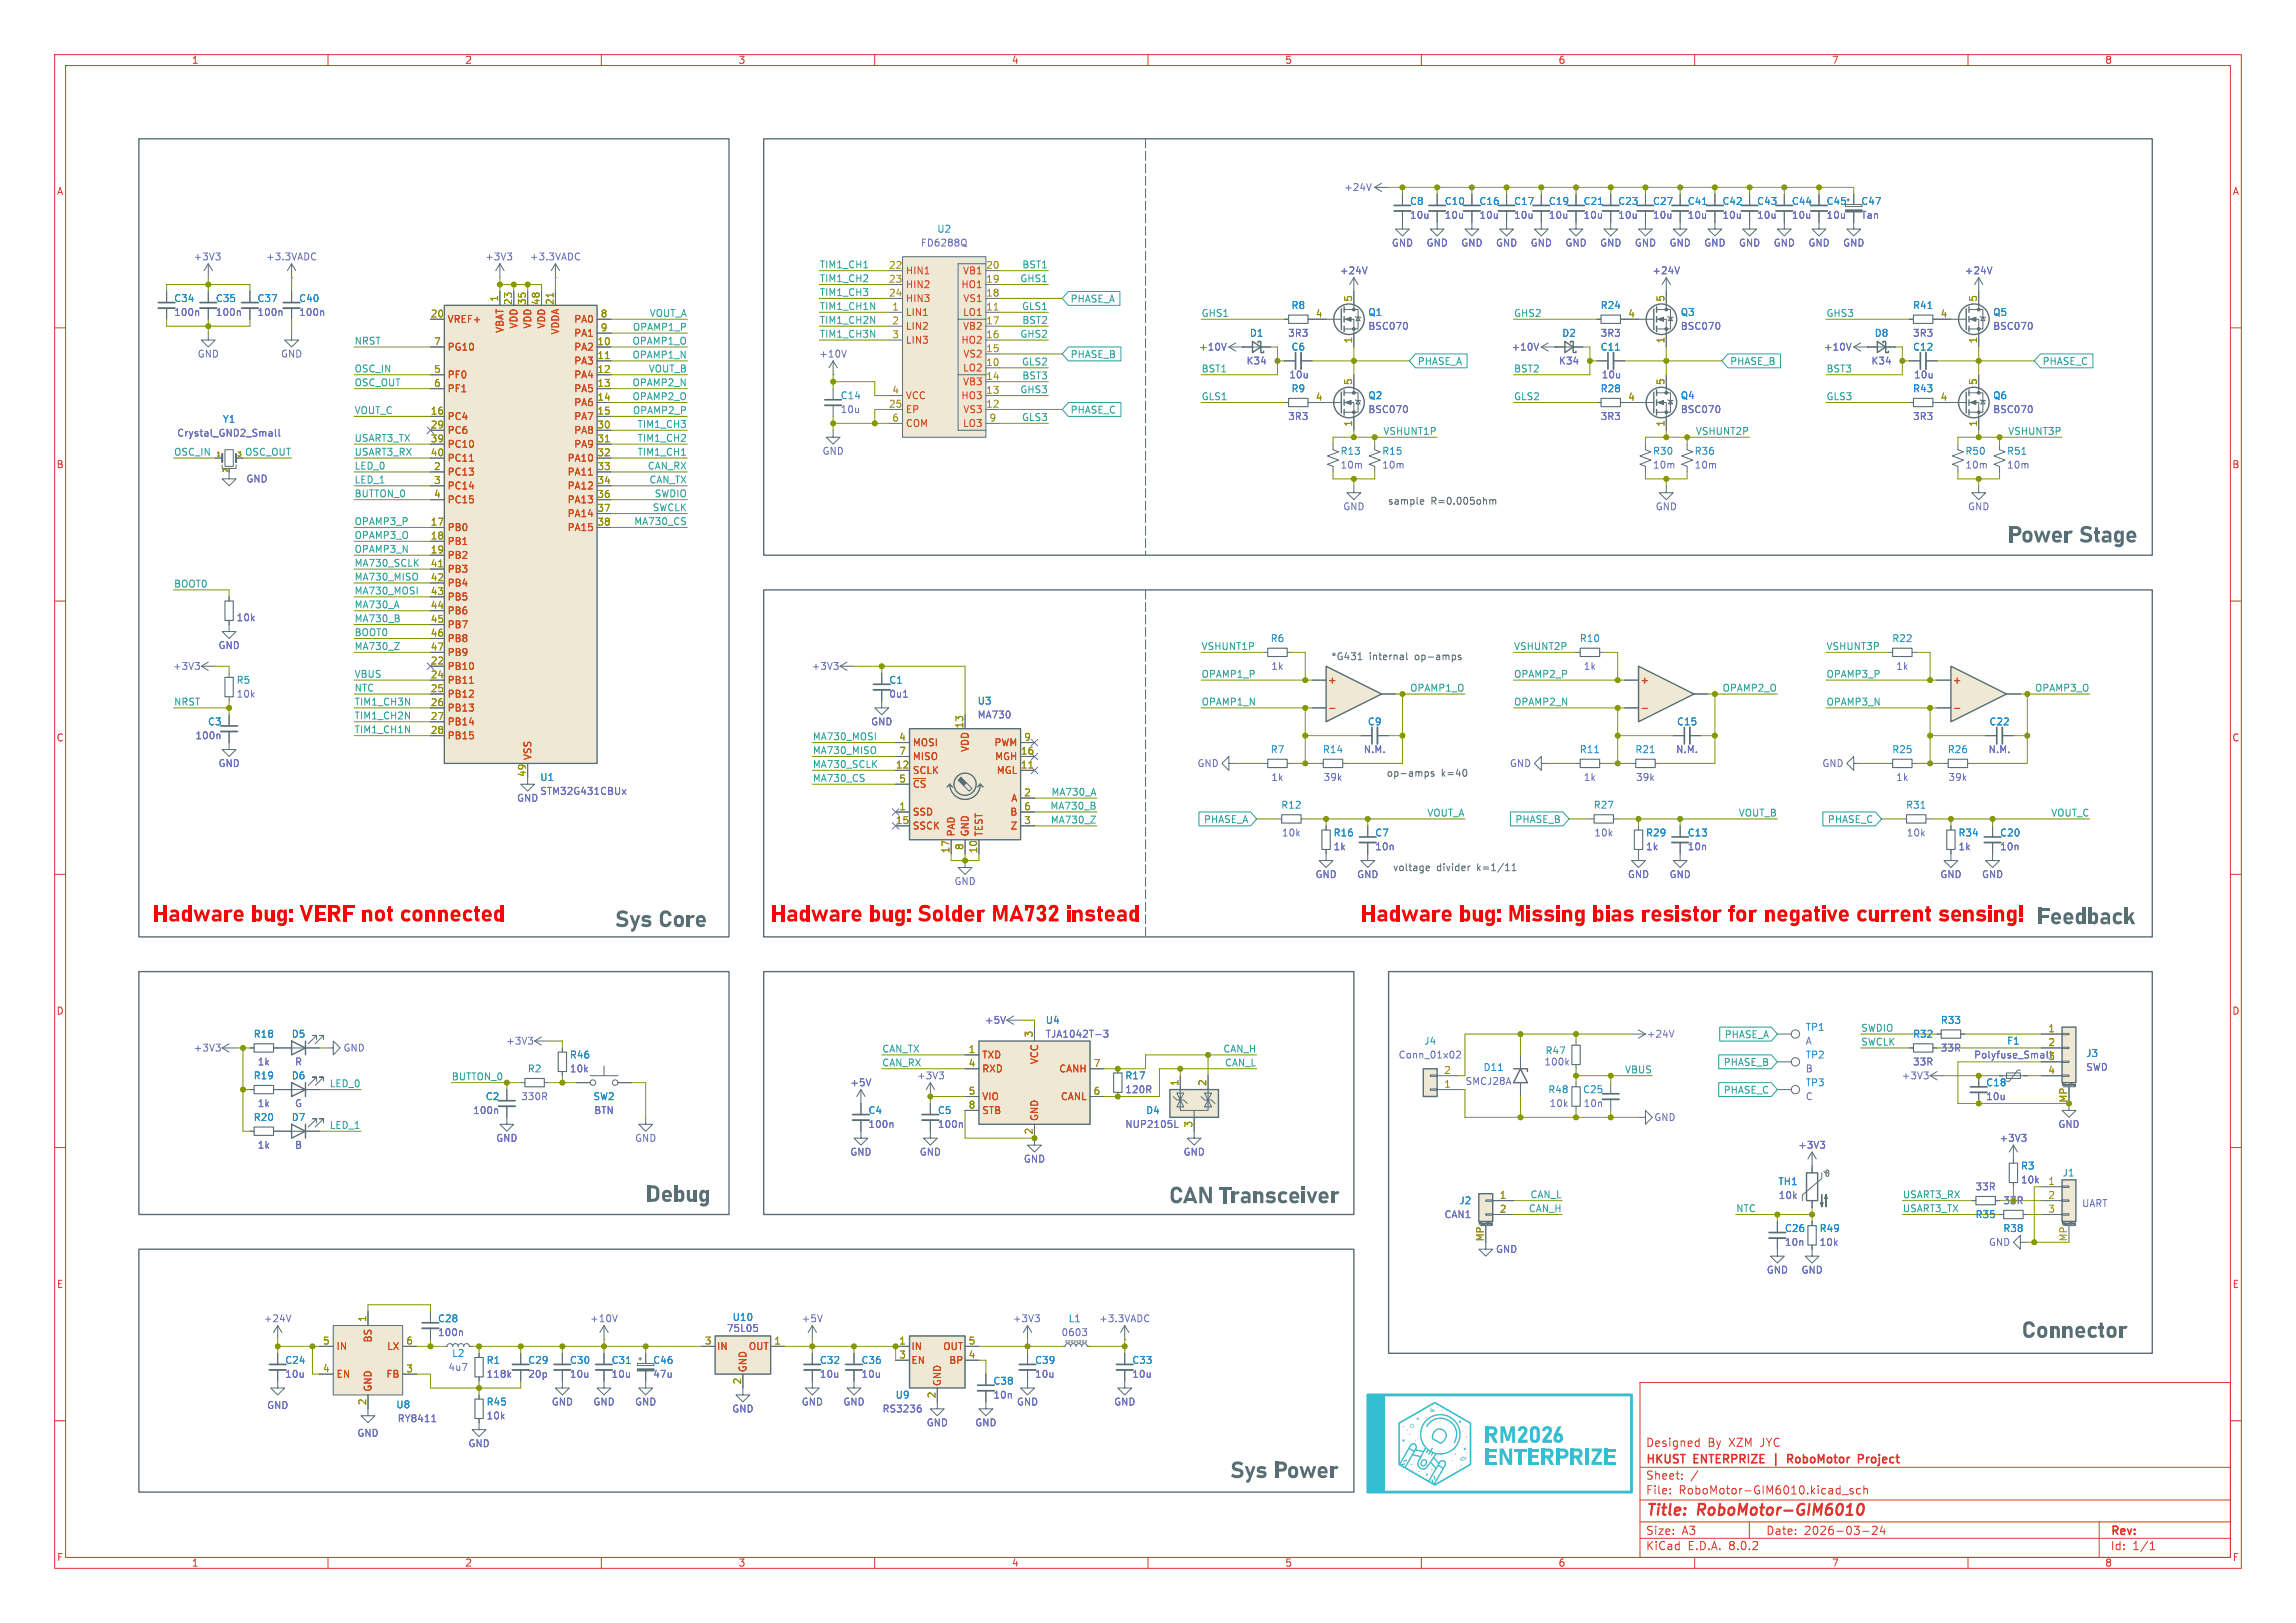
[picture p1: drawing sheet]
<svg xmlns="http://www.w3.org/2000/svg" width="420mm" height="297mm" viewBox="0 0 420 297" stroke-linecap="round" stroke-linejoin="round" font-family="sans-serif">
<defs><g id="words">
<g font-size="4.2" fill="#586e75">
<text x="367.3" y="100.5">PowerStage</text>
<text x="112.5" y="170.9">SysCore</text>
<text x="118.1" y="221.2">Debug</text>
<text x="213.9" y="221.4">CANTransceiver</text>
<text x="369.8" y="246.1">Connector</text>
<text x="225" y="271.7">SysPower</text>
</g>
<g font-size="4.2" fill="#ff0007">
<text x="27.9" y="169.9">Hadwarebug:VERFnotconnected</text>
<text x="141" y="169.9">Hadwarebug:SolderMA732instead</text>
<text x="248.9" y="169.9">Hadwarebug:Missingbiasresistorfor negativecurrentsensing! Feedback</text>
</g>
<g font-size="4.2" fill="#32bfd3">
<text x="271.4" y="264.9">RM2026</text>
<text x="271.5" y="269">ENTERPRIZE</text>
</g>
<g font-size="2.8" fill="#dc322f">
<text x="301" y="277.9">Title:</text>
<text x="310.6" y="277.9">RoboMotor-GIM6010</text>
</g>
<g font-size="2.1" fill="#dc322f">
<text x="301" y="268.2">HKUST</text>
<text x="301" y="265">Designed</text>
<text x="309.9" y="268.2">ENTERPRIZE</text>
<text x="312.4" y="265">By</text>
<text x="316.3" y="265">XZM JYC</text>
<text x="325.1" y="268.2">|</text>
<text x="328.3" y="268.2">RoboMotor</text>
<text x="341.8" y="268.2">Project</text>
<text x="301" y="273.7">File:</text>
<text x="301" y="271">Sheet:</text>
<text x="307.1" y="273.7">RoboMotor-GIM6010.kicad_sch</text>
<text x="301" y="281.1">Size:</text>
<text x="307.6" y="281.1">A3</text>
<text x="323" y="281.1">Date:</text>
<text x="330" y="281.1">2026-03-24</text>
<text x="386" y="281.3">Rev:</text>
<text x="301" y="283.9">KiCad</text>
<text x="308.7" y="283.9">E.D.A.</text>
<text x="316.3" y="283.9">8.0.2</text>
<text x="386" y="283.9">Id:</text>
<text x="390.1" y="283.9">1/1</text>
</g>
<g font-size="1.8" fill="#dc322f">
<text x="35" y="11.9">1</text>
<text x="85" y="11.9">2</text>
<text x="135" y="11.9">3</text>
<text x="185" y="11.9">4</text>
<text x="235" y="11.9">5</text>
<text x="285" y="11.9">6</text>
<text x="335" y="11.9">7</text>
<text x="385" y="11.9">8</text>
<text x="10.3" y="35.9">A</text>
<text x="408.3" y="35.9">A</text>
<text x="10.3" y="85.9">B</text>
<text x="408.2" y="85.9">B</text>
<text x="10.3" y="135.9">C</text>
<text x="408.2" y="135.9">C</text>
<text x="10.3" y="185.9">D</text>
<text x="408.2" y="185.9">D</text>
<text x="10.3" y="235.9">E</text>
<text x="408.3" y="235.9">E</text>
<text x="10.3" y="285.9">F</text>
<text x="35" y="286.9">1</text>
<text x="85" y="286.9">2</text>
<text x="135" y="286.9">3</text>
<text x="185" y="286.9">4</text>
<text x="235" y="286.9">5</text>
<text x="285" y="286.9">6</text>
<text x="335" y="286.9">7</text>
<text x="385" y="286.9">8</text>
<text x="408.3" y="285.9">F</text>
</g>
<g font-size="1.8" fill="#6c71c4">
<text x="245.8" y="35.2">+24V</text>
<text x="257.8" y="40.2">10u</text>
<text x="264.2" y="40.2">10u</text>
<text x="270.5" y="40.2">10u</text>
<text x="276.9" y="40.2">10u</text>
<text x="283.2" y="40.2">10u</text>
<text x="289.6" y="40.2">10u</text>
<text x="295.9" y="40.2">10u</text>
<text x="302.3" y="40.2">10u</text>
<text x="308.6" y="40.2">10u</text>
<text x="315" y="40.2">10u</text>
<text x="321.3" y="40.2">10u</text>
<text x="327.7" y="40.2">10u</text>
<text x="334" y="40.2">10u</text>
<text x="340.4" y="40.2">Tan</text>
<text x="35.3" y="47.9">+3V3</text>
<text x="48.6" y="47.9">+3.3VADC</text>
<text x="88.7" y="47.9">+3V3</text>
<text x="96.8" y="47.9">+3.3VADC</text>
<text x="168.4" y="45.3">FD6288Q</text>
<text x="254.5" y="45.3">GND</text>
<text x="260.9" y="45.3">GND</text>
<text x="267.2" y="45.3">GND</text>
<text x="273.6" y="45.3">GND</text>
<text x="279.9" y="45.3">GND</text>
<text x="286.3" y="45.3">GND</text>
<text x="292.6" y="45.3">GND</text>
<text x="299" y="45.3">GND</text>
<text x="305.3" y="45.3">GND</text>
<text x="311.7" y="45.3">GND</text>
<text x="318" y="45.3">GND</text>
<text x="324.4" y="45.3">GND</text>
<text x="330.7" y="45.3">GND</text>
<text x="337.1" y="45.3">GND</text>
<text x="245" y="50.4">+24V</text>
<text x="302.2" y="50.4">+24V</text>
<text x="359.3" y="50.4">+24V</text>
<text x="31.8" y="58">100n</text>
<text x="39.4" y="58">100n</text>
<text x="47" y="58">100n</text>
<text x="54.6" y="58">100n</text>
<text x="36.1" y="65.6">GND</text>
<text x="51.3" y="65.6">GND</text>
<text x="149.8" y="65.6">+10V</text>
<text x="219.2" y="64.4">+10V</text>
<text x="235.5" y="61.8">3R3</text>
<text x="250.2" y="60.6">BSC070</text>
<text x="276.4" y="64.4">+10V</text>
<text x="292.7" y="61.8">3R3</text>
<text x="307.4" y="60.6">BSC070</text>
<text x="333.5" y="64.4">+10V</text>
<text x="349.8" y="61.8">3R3</text>
<text x="364.5" y="60.6">BSC070</text>
<text x="227.9" y="66.9">K34</text>
<text x="235.7" y="69.4">10u</text>
<text x="285.1" y="66.9">K34</text>
<text x="292.9" y="69.4">10u</text>
<text x="342.2" y="66.9">K34</text>
<text x="350" y="69.4">10u</text>
<text x="153.7" y="75.8">10u</text>
<text x="235.5" y="77.1">3R3</text>
<text x="250.2" y="75.8">BSC070</text>
<text x="292.7" y="77.1">3R3</text>
<text x="307.4" y="75.8">BSC070</text>
<text x="349.8" y="77.1">3R3</text>
<text x="364.5" y="75.8">BSC070</text>
<text x="32.3" y="80.1">Crystal_GND2_Small</text>
<text x="150.4" y="83.4">GND</text>
<text x="45" y="88.5">GND</text>
<text x="245.1" y="86">10m</text>
<text x="252.7" y="86">10m</text>
<text x="302.3" y="86">10m</text>
<text x="309.9" y="86">10m</text>
<text x="359.4" y="86">10m</text>
<text x="367" y="86">10m</text>
<text x="245.6" y="93.6">GND</text>
<text x="302.8" y="93.6">GND</text>
<text x="359.9" y="93.6">GND</text>
<text x="43.2" y="113.9">10k</text>
<text x="39.9" y="119">GND</text>
<text x="31.5" y="122.8">+3V3</text>
<text x="148.4" y="122.8">+3V3</text>
<text x="232.5" y="122.8">1k</text>
<text x="289.6" y="122.8">1k</text>
<text x="346.8" y="122.8">1k</text>
<text x="43.2" y="127.9">10k</text>
<text x="162.6" y="127.9">0u1</text>
<text x="178.7" y="131.7">MA730</text>
<text x="35.6" y="135.5">100n</text>
<text x="159.3" y="132.9">GND</text>
<text x="39.9" y="140.6">GND</text>
<text x="218.9" y="140.6">GND</text>
<text x="232.5" y="143.1">1k</text>
<text x="242" y="143.1">39k</text>
<text x="249.4" y="138">N.M.</text>
<text x="276.1" y="140.6">GND</text>
<text x="289.6" y="143.1">1k</text>
<text x="299.2" y="143.1">39k</text>
<text x="306.5" y="138">N.M.</text>
<text x="333.2" y="140.6">GND</text>
<text x="346.8" y="143.1">1k</text>
<text x="356.3" y="143.1">39k</text>
<text x="363.7" y="138">N.M.</text>
<text x="94.5" y="146.9">GND</text>
<text x="98.7" y="145.6">STM32G431CBUx</text>
<text x="234.4" y="153.3">10k</text>
<text x="243.8" y="155.8">1k</text>
<text x="251.5" y="155.8">10n</text>
<text x="291.5" y="153.3">10k</text>
<text x="301" y="155.8">1k</text>
<text x="308.6" y="155.8">10n</text>
<text x="348.7" y="153.3">10k</text>
<text x="358.2" y="155.8">1k</text>
<text x="365.8" y="155.8">10n</text>
<text x="240.5" y="160.9">GND</text>
<text x="248.2" y="160.9">GND</text>
<text x="297.7" y="160.9">GND</text>
<text x="305.3" y="160.9">GND</text>
<text x="354.8" y="160.9">GND</text>
<text x="362.5" y="160.9">GND</text>
<text x="174.5" y="162.2">GND</text>
<text x="92.5" y="191.4">+3V3</text>
<text x="180.1" y="187.6">+5V</text>
<text x="191.2" y="190.1">TJA1042T-3</text>
<text x="301.1" y="190.1">+24V</text>
<text x="330.2" y="191.4">A</text>
<text x="35.3" y="192.6">+3V3</text>
<text x="47" y="195.2">1k</text>
<text x="53.9" y="195.2">R</text>
<text x="62.7" y="192.6">GND</text>
<text x="104.1" y="196.4">10k</text>
<text x="167.6" y="197.7">+3V3</text>
<text x="255.7" y="193.9">Conn_01x02</text>
<text x="282.4" y="195.2">100k</text>
<text x="282.6" y="193.1">R47</text>
<text x="330.2" y="196.4">B</text>
<text x="347.8" y="197.7">+3V3</text>
<text x="349.8" y="195.2">33R</text>
<text x="354.9" y="192.6">33R</text>
<text x="361" y="193.9">Polyfuse_Small</text>
<text x="374.6" y="194.1">3</text>
<text x="381.5" y="196.2">SWD</text>
<text x="47" y="202.8">1k</text>
<text x="53.9" y="202.8">G</text>
<text x="95.2" y="201.5">330R</text>
<text x="155.4" y="199">+5V</text>
<text x="205.7" y="200.3">120R</text>
<text x="268" y="198.7">SMCJ28A</text>
<text x="283.4" y="202.8">10k</text>
<text x="289.6" y="202.8">10n</text>
<text x="330.2" y="201.5">C</text>
<text x="363.2" y="201.5">10u</text>
<text x="86.4" y="204.1">100n</text>
<text x="90.7" y="209.1">GND</text>
<text x="108.6" y="204.1">BTN</text>
<text x="116.1" y="209.1">GND</text>
<text x="158.8" y="206.6">100n</text>
<text x="171.5" y="206.6">100n</text>
<text x="205.7" y="206.6">NUP2105L</text>
<text x="302.5" y="205.3">GND</text>
<text x="365.7" y="209.1">+3V3</text>
<text x="376.4" y="206.6">GND</text>
<text x="47" y="210.4">1k</text>
<text x="53.9" y="210.4">B</text>
<text x="155.4" y="211.7">GND</text>
<text x="168.1" y="211.7">GND</text>
<text x="187.2" y="213">GND</text>
<text x="216.4" y="211.7">GND</text>
<text x="328.8" y="210.4">+3V3</text>
<text x="325.3" y="219.6">10k</text>
<text x="361.3" y="218">33R</text>
<text x="369.6" y="216.8">10k</text>
<text x="380.8" y="221.1">UART</text>
<text x="264.1" y="223.1">CAN1</text>
<text x="273.6" y="229.5">GND</text>
<text x="323.1" y="233.3">GND</text>
<text x="326.4" y="228.2">10n</text>
<text x="329.4" y="233.3">GND</text>
<text x="332.8" y="228.2">10k</text>
<text x="363.7" y="228.2">GND</text>
<text x="48.2" y="242.2">+24V</text>
<text x="80" y="244.7">100n</text>
<text x="107.8" y="242.2">+10V</text>
<text x="132.9" y="243.9">75L05</text>
<text x="133.9" y="241.9">U10</text>
<text x="146.6" y="242.2">+5V</text>
<text x="185.2" y="242.2">+3V3</text>
<text x="194.1" y="244.7">0603</text>
<text x="201" y="242.2">+3.3VADC</text>
<text x="81.9" y="251.1">4u7</text>
<text x="52.1" y="252.3">10u</text>
<text x="88.9" y="252.3">118k</text>
<text x="96.5" y="252.3">20p</text>
<text x="100.8" y="257.4">GND</text>
<text x="104.1" y="252.3">10u</text>
<text x="108.5" y="257.4">GND</text>
<text x="111.8" y="252.3">10u</text>
<text x="116.1" y="257.4">GND</text>
<text x="119.4" y="252.3">47u</text>
<text x="146.6" y="257.4">GND</text>
<text x="149.9" y="252.3">10u</text>
<text x="154.2" y="257.4">GND</text>
<text x="157.5" y="252.3">10u</text>
<text x="181.6" y="256.1">10n</text>
<text x="185.9" y="257.4">GND</text>
<text x="189.2" y="252.3">10u</text>
<text x="203.7" y="257.4">GND</text>
<text x="207" y="252.3">10u</text>
<text x="48.8" y="258">GND</text>
<text x="65.3" y="263.1">GND</text>
<text x="72.7" y="260.5">RY8411</text>
<text x="88.9" y="259.9">10k</text>
<text x="133.9" y="258.7">GND</text>
<text x="161.3" y="258.7">RS3236</text>
<text x="169.4" y="261.2">GND</text>
<text x="178.3" y="261.2">GND</text>
<text x="85.6" y="265">GND</text>
</g>
<g font-size="1.8" fill="#268bd2">
<text x="257.8" y="37.7">C8</text>
<text x="264.2" y="37.7">C10</text>
<text x="270.5" y="37.7">C16</text>
<text x="276.9" y="37.7">C17</text>
<text x="283.2" y="37.7">C19</text>
<text x="289.6" y="37.7">C21</text>
<text x="295.9" y="37.7">C23</text>
<text x="302.3" y="37.7">C27</text>
<text x="308.6" y="37.7">C41</text>
<text x="315" y="37.7">C42</text>
<text x="321.3" y="37.7">C43</text>
<text x="327.7" y="37.7">C44</text>
<text x="334" y="37.7">C45</text>
<text x="340.4" y="37.7">C47</text>
<text x="171.3" y="42.8">U2</text>
<text x="31.8" y="55.5">C34</text>
<text x="39.4" y="55.5">C35</text>
<text x="47" y="55.5">C37</text>
<text x="54.6" y="55.5">C40</text>
<text x="236.1" y="56.7">R8</text>
<text x="250.2" y="58">Q1</text>
<text x="292.7" y="56.7">R24</text>
<text x="307.4" y="58">Q3</text>
<text x="349.8" y="56.7">R41</text>
<text x="364.5" y="58">Q5</text>
<text x="228.5" y="61.8">D1</text>
<text x="236.1" y="64.4">C6</text>
<text x="285.7" y="61.8">D2</text>
<text x="292.7" y="64.4">C11</text>
<text x="342.8" y="61.8">D8</text>
<text x="349.8" y="64.4">C12</text>
<text x="236.1" y="72">R9</text>
<text x="292.7" y="72">R28</text>
<text x="349.8" y="72">R43</text>
<text x="40.7" y="77.6">Y1</text>
<text x="153.7" y="73.3">C14</text>
<text x="250.2" y="73.3">Q2</text>
<text x="307.4" y="73.3">Q4</text>
<text x="364.5" y="73.3">Q6</text>
<text x="245.1" y="83.4">R13</text>
<text x="252.7" y="83.4">R15</text>
<text x="302.3" y="83.4">R30</text>
<text x="309.9" y="83.4">R36</text>
<text x="359.4" y="83.4">R50</text>
<text x="367" y="83.4">R51</text>
<text x="232.3" y="117.7">R6</text>
<text x="288.9" y="117.7">R10</text>
<text x="346" y="117.7">R22</text>
<text x="43.2" y="125.3">R5</text>
<text x="162.6" y="125.3">C1</text>
<text x="178.7" y="129.1">U3</text>
<text x="37.9" y="132.9">C3</text>
<text x="250.1" y="132.9">C9</text>
<text x="306.7" y="132.9">C15</text>
<text x="363.8" y="132.9">C22</text>
<text x="98.7" y="143.1">U1</text>
<text x="232.3" y="138">R7</text>
<text x="241.9" y="138">R14</text>
<text x="288.9" y="138">R11</text>
<text x="299" y="138">R21</text>
<text x="346" y="138">R25</text>
<text x="356.2" y="138">R26</text>
<text x="234.3" y="148.2">R12</text>
<text x="291.4" y="148.2">R27</text>
<text x="348.6" y="148.2">R31</text>
<text x="243.8" y="153.3">R16</text>
<text x="251.5" y="153.3">C7</text>
<text x="301" y="153.3">R29</text>
<text x="308.6" y="153.3">C13</text>
<text x="358.2" y="153.3">R34</text>
<text x="365.8" y="153.3">C20</text>
<text x="46.3" y="190.1">R18</text>
<text x="53.3" y="190.1">D5</text>
<text x="191.2" y="187.6">U4</text>
<text x="260.4" y="191.4">J4</text>
<text x="330.2" y="188.8">TP1</text>
<text x="349.8" y="190.1">R32</text>
<text x="354.9" y="187.6">R33</text>
<text x="367.1" y="191.4">F1</text>
<text x="46.3" y="197.7">R19</text>
<text x="53.3" y="197.7">D6</text>
<text x="96.4" y="196.4">R2</text>
<text x="104.1" y="193.9">R46</text>
<text x="205.7" y="197.7">R17</text>
<text x="271.3" y="196.2">D11</text>
<text x="330.2" y="193.9">TP2</text>
<text x="381.5" y="193.6">J3</text>
<text x="88.7" y="201.5">C2</text>
<text x="108.5" y="201.5">SW2</text>
<text x="283.1" y="200.3">R48</text>
<text x="289.5" y="200.3">C25</text>
<text x="330.2" y="199">TP3</text>
<text x="363.2" y="199">C18</text>
<text x="46.3" y="205.3">R20</text>
<text x="53.3" y="205.3">D7</text>
<text x="158.8" y="204.1">C4</text>
<text x="171.5" y="204.1">C5</text>
<text x="209.6" y="204.1">D4</text>
<text x="369.6" y="214.2">R3</text>
<text x="377.2" y="215.5">J1</text>
<text x="266.8" y="220.6">J2</text>
<text x="325.2" y="217.1">TH1</text>
<text x="326.4" y="225.7">C26</text>
<text x="332.8" y="225.7">R49</text>
<text x="361.3" y="223.1">R35</text>
<text x="366.4" y="225.7">R38</text>
<text x="80" y="242.2">C28</text>
<text x="195.4" y="242.2">L1</text>
<text x="52.1" y="249.8">C24</text>
<text x="82.6" y="248.5">L2</text>
<text x="88.9" y="249.8">R1</text>
<text x="96.5" y="249.8">C29</text>
<text x="104.1" y="249.8">C30</text>
<text x="111.8" y="249.8">C31</text>
<text x="119.4" y="249.8">C46</text>
<text x="149.9" y="249.8">C32</text>
<text x="157.5" y="249.8">C36</text>
<text x="189.2" y="249.8">C39</text>
<text x="207" y="249.8">C33</text>
<text x="72.4" y="257.9">U8</text>
<text x="88.9" y="257.4">R45</text>
<text x="163.7" y="256.1">U9</text>
<text x="181.6" y="253.6">C38</text>
</g>
<g font-size="1.8" fill="#2aa198">
<text x="149.9" y="51.7">TIM1_CH2</text>
<text x="149.9" y="49.2">TIM1_CH1</text>
<text x="186.5" y="51.7">GHS1</text>
<text x="186.9" y="49.2">BST1</text>
<text x="118.8" y="58.1">VOUT_A</text>
<text x="149.9" y="56.8">TIM1_CH1N</text>
<text x="149.9" y="59.3">TIM1_CH2N</text>
<text x="149.9" y="54.3">TIM1_CH3</text>
<text x="186.8" y="56.8">GLS1</text>
<text x="186.9" y="59.3">BST2</text>
<text x="195.7" y="55.6">PHASE_A</text>
<text x="219.7" y="58.1">GHS1</text>
<text x="276.9" y="58.1">GHS2</text>
<text x="334" y="58.1">GHS3</text>
<text x="64.8" y="63.2">NRST</text>
<text x="115.6" y="65.7">OPAMP1_N</text>
<text x="115.6" y="63.2">OPAMP1_O</text>
<text x="115.7" y="60.6">OPAMP1_P</text>
<text x="149.9" y="61.9">TIM1_CH3N</text>
<text x="186.5" y="61.9">GHS2</text>
<text x="195.7" y="65.7">PHASE_B</text>
<text x="64.8" y="70.8">OSC_OUT</text>
<text x="64.8" y="68.2">OSC_IN</text>
<text x="115.6" y="70.8">OPAMP2_N</text>
<text x="118.6" y="68.2">VOUT_B</text>
<text x="186.8" y="67">GLS2</text>
<text x="186.9" y="69.5">BST3</text>
<text x="219.7" y="68.2">BST1</text>
<text x="259.2" y="67">PHASE_A</text>
<text x="276.9" y="68.2">BST2</text>
<text x="316.4" y="67">PHASE_B</text>
<text x="334" y="68.2">BST3</text>
<text x="373.5" y="67">PHASE_C</text>
<text x="64.8" y="75.9">VOUT_C</text>
<text x="115.6" y="73.3">OPAMP2_O</text>
<text x="115.7" y="75.9">OPAMP2_P</text>
<text x="186.5" y="72">GHS3</text>
<text x="186.8" y="77.1">GLS3</text>
<text x="195.7" y="75.9">PHASE_C</text>
<text x="219.7" y="73.3">GLS1</text>
<text x="276.9" y="73.3">GLS2</text>
<text x="334" y="73.3">GLS3</text>
<text x="31.7" y="83.5">OSC_IN</text>
<text x="44.7" y="83.5">OSC_OUT</text>
<text x="64.8" y="80.9">USART3_TX</text>
<text x="64.8" y="83.5">USART3_RX</text>
<text x="116.5" y="83.5">TIM1_CH1</text>
<text x="116.5" y="80.9">TIM1_CH2</text>
<text x="116.5" y="78.4">TIM1_CH3</text>
<text x="253" y="79.7">VSHUNT1P</text>
<text x="310.1" y="79.7">VSHUNT2P</text>
<text x="367.3" y="79.7">VSHUNT3P</text>
<text x="64.8" y="88.6">LED_1</text>
<text x="64.8" y="86">LED_0</text>
<text x="118.4" y="86">CAN_RX</text>
<text x="118.7" y="88.6">CAN_TX</text>
<text x="64.8" y="91.1">BUTTON_0</text>
<text x="119.3" y="93.6">SWCLK</text>
<text x="119.7" y="91.1">SWDIO</text>
<text x="64.8" y="101.3">OPAMP3_N</text>
<text x="64.8" y="96.2">OPAMP3_P</text>
<text x="64.8" y="98.7">OPAMP3_O</text>
<text x="115.9" y="96.2">MA730_CS</text>
<text x="31.7" y="107.6">BOOT0</text>
<text x="64.8" y="103.8">MA730_SCLK</text>
<text x="64.8" y="106.3">MA730_MISO</text>
<text x="64.8" y="111.4">MA730_A</text>
<text x="64.8" y="114">MA730_B</text>
<text x="64.8" y="108.9">MA730_MOSI</text>
<text x="64.8" y="119">MA730_Z</text>
<text x="64.8" y="116.5">BOOT0</text>
<text x="219.7" y="119">VSHUNT1P</text>
<text x="276.9" y="119">VSHUNT2P</text>
<text x="334" y="119">VSHUNT3P</text>
<text x="64.8" y="124.1">VBUS</text>
<text x="219.7" y="124.1">OPAMP1_P</text>
<text x="276.9" y="124.1">OPAMP2_P</text>
<text x="334" y="124.1">OPAMP3_P</text>
<text x="31.7" y="129.2">NRST</text>
<text x="64.8" y="129.2">TIM1_CH3N</text>
<text x="64.8" y="131.7">TIM1_CH2N</text>
<text x="64.8" y="126.7">NTC</text>
<text x="219.7" y="129.2">OPAMP1_N</text>
<text x="257.8" y="126.7">OPAMP1_O</text>
<text x="276.9" y="129.2">OPAMP2_N</text>
<text x="315" y="126.7">OPAMP2_O</text>
<text x="334" y="129.2">OPAMP3_N</text>
<text x="372.1" y="126.7">OPAMP3_O</text>
<text x="64.8" y="134.3">TIM1_CH1N</text>
<text x="148.6" y="135.5">MA730_MOSI</text>
<text x="148.6" y="140.6">MA730_SCLK</text>
<text x="148.6" y="143.2">MA730_CS</text>
<text x="148.6" y="138.1">MA730_MISO</text>
<text x="192.1" y="148.2">MA730_B</text>
<text x="192.2" y="145.7">MA730_A</text>
<text x="261" y="149.5">VOUT_A</text>
<text x="318" y="149.5">VOUT_B</text>
<text x="375.1" y="149.5">VOUT_C</text>
<text x="192.1" y="150.8">MA730_Z</text>
<text x="220.1" y="150.8">PHASE_A</text>
<text x="277.1" y="150.8">PHASE_B</text>
<text x="334.3" y="150.8">PHASE_C</text>
<text x="315.4" y="190.2">PHASE_A</text>
<text x="340.4" y="188.9">SWDIO</text>
<text x="340.4" y="191.4">SWCLK</text>
<text x="82.5" y="197.8">BUTTON_0</text>
<text x="161.3" y="192.7">CAN_TX</text>
<text x="161.3" y="195.2">CAN_RX</text>
<text x="223.7" y="192.7">CAN_H</text>
<text x="224" y="195.2">CAN_L</text>
<text x="297.2" y="196.5">VBUS</text>
<text x="315.2" y="195.3">PHASE_B</text>
<text x="60.2" y="199">LED_0</text>
<text x="315.2" y="200.3">PHASE_C</text>
<text x="60.2" y="206.7">LED_1</text>
<text x="279.6" y="221.9">CAN_H</text>
<text x="279.9" y="219.4">CAN_L</text>
<text x="317.5" y="221.9">NTC</text>
<text x="348" y="221.9">USART3_TX</text>
<text x="348" y="219.4">USART3_RX</text>
</g>
<g font-size="1.8" fill="#b58900">
<text x="162.5" y="49.3">22</text>
<text x="162.5" y="51.8">23</text>
<text x="180.3" y="51.8">19</text>
<text x="180.3" y="49.3">20</text>
<text x="78.7" y="58.2">20</text>
<text x="91.2" y="55.3" transform="rotate(-90 91.2 55.3)">1</text>
<text x="93.7" y="55.9" transform="rotate(-90 93.7 55.9)">23</text>
<text x="96.3" y="55.9" transform="rotate(-90 96.3 55.9)">35</text>
<text x="98.8" y="55.9" transform="rotate(-90 98.8 55.9)">48</text>
<text x="101.3" y="55.9" transform="rotate(-90 101.3 55.9)">21</text>
<text x="109.8" y="58.2">8</text>
<text x="162.5" y="54.4">24</text>
<text x="163.1" y="56.9">1</text>
<text x="163.1" y="59.4">2</text>
<text x="180.3" y="56.9">11</text>
<text x="180.3" y="59.4">17</text>
<text x="180.3" y="54.4">18</text>
<text x="240.6" y="58.2">4</text>
<text x="247.4" y="55.3" transform="rotate(-90 247.4 55.3)">5</text>
<text x="297.7" y="58.2">4</text>
<text x="304.5" y="55.3" transform="rotate(-90 304.5 55.3)">5</text>
<text x="354.9" y="58.2">4</text>
<text x="361.7" y="55.3" transform="rotate(-90 361.7 55.3)">5</text>
<text x="79.3" y="63.2">7</text>
<text x="109.2" y="63.2">10</text>
<text x="109.2" y="65.8">11</text>
<text x="109.8" y="60.7">9</text>
<text x="163.1" y="62">3</text>
<text x="180.3" y="64.5">15</text>
<text x="180.3" y="62">16</text>
<text x="247.4" y="62.9" transform="rotate(-90 247.4 62.9)">1</text>
<text x="304.5" y="62.9" transform="rotate(-90 304.5 62.9)">1</text>
<text x="361.7" y="62.9" transform="rotate(-90 361.7 62.9)">1</text>
<text x="79.3" y="68.3">5</text>
<text x="79.3" y="70.9">6</text>
<text x="109.2" y="68.3">12</text>
<text x="109.2" y="70.9">13</text>
<text x="180.3" y="67.1">10</text>
<text x="180.3" y="69.6">14</text>
<text x="247.4" y="70.6" transform="rotate(-90 247.4 70.6)">5</text>
<text x="304.5" y="70.6" transform="rotate(-90 304.5 70.6)">5</text>
<text x="361.7" y="70.6" transform="rotate(-90 361.7 70.6)">5</text>
<text x="78.7" y="75.9">16</text>
<text x="109.2" y="73.4">14</text>
<text x="109.2" y="75.9">15</text>
<text x="162.5" y="74.7">25</text>
<text x="163.1" y="72.1">4</text>
<text x="163.1" y="77.2">6</text>
<text x="180.3" y="74.7">12</text>
<text x="180.3" y="72.1">13</text>
<text x="180.9" y="77.2">9</text>
<text x="240.6" y="73.4">4</text>
<text x="297.7" y="73.4">4</text>
<text x="354.9" y="73.4">4</text>
<text x="78.7" y="78.5">29</text>
<text x="78.7" y="81">39</text>
<text x="78.7" y="83.6">40</text>
<text x="109.2" y="78.5">30</text>
<text x="109.2" y="81">31</text>
<text x="109.2" y="83.6">32</text>
<text x="247.4" y="78.2" transform="rotate(-90 247.4 78.2)">1</text>
<text x="304.5" y="78.2" transform="rotate(-90 304.5 78.2)">1</text>
<text x="361.7" y="78.2" transform="rotate(-90 361.7 78.2)">1</text>
<text x="79.3" y="86.1">2</text>
<text x="79.3" y="88.6">3</text>
<text x="109.2" y="86.1">33</text>
<text x="109.2" y="88.6">34</text>
<text x="79.3" y="91.2">4</text>
<text x="109.2" y="91.2">36</text>
<text x="109.2" y="93.7">37</text>
<text x="78.7" y="96.3">17</text>
<text x="78.7" y="98.8">18</text>
<text x="78.7" y="101.3">19</text>
<text x="109.2" y="96.3">38</text>
<text x="78.7" y="103.9">41</text>
<text x="78.7" y="106.4">42</text>
<text x="78.7" y="109">43</text>
<text x="78.7" y="111.5">44</text>
<text x="78.7" y="114">45</text>
<text x="78.7" y="116.6">46</text>
<text x="78.7" y="119.1">47</text>
<text x="78.7" y="121.7">22</text>
<text x="78.7" y="124.2">24</text>
<text x="78.7" y="126.7">25</text>
<text x="78.7" y="129.3">26</text>
<text x="78.7" y="131.8">27</text>
<text x="78.7" y="134.4">28</text>
<text x="164.4" y="135.6">4</text>
<text x="176.3" y="133.4" transform="rotate(-90 176.3 133.4)">13</text>
<text x="187.3" y="135.6">9</text>
<text x="96.3" y="142.3" transform="rotate(-90 96.3 142.3)">49</text>
<text x="163.8" y="140.7">12</text>
<text x="164.4" y="143.3">5</text>
<text x="164.4" y="138.2">7</text>
<text x="186.6" y="140.7">11</text>
<text x="186.6" y="138.2">16</text>
<text x="164.4" y="148.3">1</text>
<text x="187.3" y="145.8">2</text>
<text x="187.3" y="148.3">6</text>
<text x="163.8" y="150.9">15</text>
<text x="176.3" y="155.6" transform="rotate(-90 176.3 155.6)">8</text>
<text x="187.3" y="150.9">3</text>
<text x="173.7" y="156.3" transform="rotate(-90 173.7 156.3)">17</text>
<text x="178.8" y="156.3" transform="rotate(-90 178.8 156.3)">10</text>
<text x="189" y="189.9" transform="rotate(-90 189 189.9)">3</text>
<text x="374.6" y="189">1</text>
<text x="374.6" y="191.5">2</text>
<text x="177.1" y="192.8">1</text>
<text x="177.1" y="195.3">4</text>
<text x="200" y="195.3">7</text>
<text x="264.1" y="196.6">2</text>
<text x="374.6" y="196.6">4</text>
<text x="177.1" y="200.4">5</text>
<text x="177.1" y="202.9">8</text>
<text x="200" y="200.4">6</text>
<text x="215.6" y="198.8" transform="rotate(-90 215.6 198.8)">1</text>
<text x="220.7" y="198.8" transform="rotate(-90 220.7 198.8)">2</text>
<text x="264.1" y="199.1">1</text>
<text x="378.2" y="201.9" transform="rotate(-90 378.2 201.9)">MP</text>
<text x="189" y="207.7" transform="rotate(-90 189 207.7)">2</text>
<text x="218.2" y="206.4" transform="rotate(-90 218.2 206.4)">3</text>
<text x="274.2" y="219.5">1</text>
<text x="274.2" y="222">2</text>
<text x="374.6" y="216.9">1</text>
<text x="374.6" y="219.5">2</text>
<text x="374.6" y="222">3</text>
<text x="271.5" y="227.3" transform="rotate(-90 271.5 227.3)">MP</text>
<text x="378.2" y="227.3" transform="rotate(-90 378.2 227.3)">MP</text>
<text x="67.1" y="242" transform="rotate(-90 67.1 242)">1</text>
<text x="59" y="251.2">4</text>
<text x="59" y="246.1">5</text>
<text x="74.2" y="251.2">3</text>
<text x="74.2" y="246.1">6</text>
<text x="128.8" y="246.1">3</text>
<text x="141.5" y="246.1">1</text>
<text x="164.4" y="246.1">1</text>
<text x="164.4" y="248.7">3</text>
<text x="177.1" y="248.7">4</text>
<text x="177.1" y="246.1">5</text>
<text x="67.1" y="257.2" transform="rotate(-90 67.1 257.2)">2</text>
<text x="135.6" y="253.4" transform="rotate(-90 135.6 253.4)">2</text>
<text x="171.2" y="256" transform="rotate(-90 171.2 256)">2</text>
</g>
<g font-size="1.8" fill="#cb4b16">
<text x="165.6" y="50.4">HIN1</text>
<text x="165.6" y="52.9">HIN2</text>
<text x="175.8" y="52.9">HO1</text>
<text x="176.1" y="50.4">VB1</text>
<text x="81.8" y="59.3">VREF+</text>
<text x="104.9" y="59.3">PA0</text>
<text x="165.6" y="58">LIN1</text>
<text x="165.6" y="55.5">HIN3</text>
<text x="176.1" y="58">LO1</text>
<text x="176.1" y="55.5">VS1</text>
<text x="81.8" y="64.4">PG10</text>
<text x="92.3" y="61" transform="rotate(-90 92.3 61)">VBAT</text>
<text x="94.8" y="60.2" transform="rotate(-90 94.8 60.2)">VDD</text>
<text x="97.4" y="60.2" transform="rotate(-90 97.4 60.2)">VDD</text>
<text x="99.9" y="60.2" transform="rotate(-90 99.9 60.2)">VDD</text>
<text x="102.5" y="61.3" transform="rotate(-90 102.5 61.3)">VDDA</text>
<text x="104.9" y="64.4">PA2</text>
<text x="104.9" y="61.8">PA1</text>
<text x="165.6" y="60.6">LIN2</text>
<text x="165.6" y="63.1">LIN3</text>
<text x="175.8" y="63.1">HO2</text>
<text x="176.1" y="60.6">VB2</text>
<text x="176.1" y="65.6">VS2</text>
<text x="81.8" y="69.4">PF0</text>
<text x="81.8" y="72">PF1</text>
<text x="104.9" y="66.9">PA3</text>
<text x="104.9" y="69.4">PA4</text>
<text x="104.9" y="72">PA5</text>
<text x="176.1" y="68.2">LO2</text>
<text x="176.1" y="70.7">VB3</text>
<text x="81.8" y="77.1">PC4</text>
<text x="104.9" y="74.5">PA6</text>
<text x="104.9" y="77.1">PA7</text>
<text x="165.6" y="75.8">EP</text>
<text x="165.6" y="73.3">VCC</text>
<text x="175.8" y="73.3">HO3</text>
<text x="176.1" y="75.8">VS3</text>
<text x="81.8" y="79.6">PC6</text>
<text x="81.8" y="82.1">PC10</text>
<text x="104.9" y="79.6">PA8</text>
<text x="104.9" y="82.1">PA9</text>
<text x="165.6" y="78.3">COM</text>
<text x="176.1" y="78.3">LO3</text>
<text x="81.8" y="87.2">PC13</text>
<text x="81.8" y="89.8">PC14</text>
<text x="81.8" y="84.7">PC11</text>
<text x="103.7" y="84.7">PA10</text>
<text x="103.7" y="87.2">PA11</text>
<text x="103.7" y="89.8">PA12</text>
<text x="81.8" y="92.3">PC15</text>
<text x="103.7" y="92.3">PA13</text>
<text x="103.7" y="94.8">PA14</text>
<text x="81.8" y="97.4">PB0</text>
<text x="81.8" y="99.9">PB1</text>
<text x="103.7" y="97.4">PA15</text>
<text x="81.8" y="102.5">PB2</text>
<text x="81.8" y="105">PB3</text>
<text x="81.8" y="107.5">PB4</text>
<text x="81.8" y="110.1">PB5</text>
<text x="81.8" y="112.6">PB6</text>
<text x="81.8" y="115.2">PB7</text>
<text x="81.8" y="117.7">PB8</text>
<text x="81.8" y="122.8">PB10</text>
<text x="81.8" y="125.3">PB11</text>
<text x="81.8" y="120.2">PB9</text>
<text x="242.8" y="125.3">+</text>
<text x="300" y="125.3">+</text>
<text x="357.1" y="125.3">+</text>
<text x="81.8" y="127.9">PB12</text>
<text x="81.8" y="130.4">PB13</text>
<text x="81.8" y="132.9">PB14</text>
<text x="81.8" y="135.5">PB15</text>
<text x="166.9" y="136.8">MOSI</text>
<text x="177.4" y="137.7" transform="rotate(-90 177.4 137.7)">VDD</text>
<text x="181.8" y="136.8">PWM</text>
<text x="97.4" y="139.2" transform="rotate(-90 97.4 139.2)">VSS</text>
<text x="166.9" y="141.8">SCLK</text>
<text x="166.9" y="139.3">MISO</text>
<text x="181.9" y="139.3">MGH</text>
<text x="182.2" y="141.8">MGL</text>
<text x="166.9" y="149.5">SSD</text>
<text x="166.9" y="144.4">~{CS}</text>
<text x="184.7" y="149.5">B</text>
<text x="184.9" y="146.9">A</text>
<text x="166.9" y="152">SSCK</text>
<text x="174.9" y="153.2" transform="rotate(-90 174.9 153.2)">PAD</text>
<text x="177.4" y="153.2" transform="rotate(-90 177.4 153.2)">GND</text>
<text x="179.9" y="153.2" transform="rotate(-90 179.9 153.2)">TEST</text>
<text x="184.8" y="152">Z</text>
<text x="179.6" y="193.9">TXD</text>
<text x="179.6" y="196.4">RXD</text>
<text x="190.1" y="194.8" transform="rotate(-90 190.1 194.8)">VCC</text>
<text x="193.7" y="196.4">CANH</text>
<text x="179.6" y="201.5">VIO</text>
<text x="194" y="201.5">CANL</text>
<text x="179.6" y="204.1">STB</text>
<text x="190.1" y="205.2" transform="rotate(-90 190.1 205.2)">GND</text>
<text x="68.2" y="245.8" transform="rotate(-90 68.2 245.8)">BS</text>
<text x="61.5" y="247.2">IN</text>
<text x="70.7" y="247.2">LX</text>
<text x="131.1" y="247.2">IN</text>
<text x="136.8" y="251.2" transform="rotate(-90 136.8 251.2)">GND</text>
<text x="136.9" y="247.2">OUT</text>
<text x="166.6" y="247.2">IN</text>
<text x="166.6" y="249.8">EN</text>
<text x="172.4" y="247.2">OUT</text>
<text x="173.5" y="249.8">BP</text>
<text x="61.5" y="252.3">EN</text>
<text x="68.2" y="254.8" transform="rotate(-90 68.2 254.8)">GND</text>
<text x="70.6" y="252.3">FB</text>
<text x="172.3" y="253.7" transform="rotate(-90 172.3 253.7)">GND</text>
</g>
<g font-size="1.8" fill="#586e75">
<text x="253.8" y="92.6">sample</text>
<text x="261.7" y="92.6">R=0.005ohm</text>
<text x="243.4" y="121">*G431</text>
<text x="250.5" y="121">internal</text>
<text x="258.9" y="121">op-amps</text>
<text x="253.6" y="142.3">op-amps</text>
<text x="263.6" y="142.3">k=40</text>
<text x="254.7" y="159.6">voltage</text>
<text x="262.8" y="159.6">divider</text>
<text x="270.3" y="159.6">k=1/11</text>
</g>
<text font-size="1.8" fill="#859900" x="366.4" y="220.6">33R</text>
<g font-size="1.1" fill="#b58900">
<text x="39.5" y="83.6">1</text>
<text x="43.3" y="83.6">3</text>
<text x="41.7" y="86.6" transform="rotate(-90 41.7 86.6)">2</text>
</g>
<g font-size=".5" fill="#586e75">
<text x="377" y="198.9">Mounting</text>
<text x="270.3" y="224.3">Mounting</text>
<text x="377" y="224.3">Mounting</text>
</g>
</g></defs>
<g fill="none" stroke="#dc322f" stroke-width=".18">
<path d="M10 10h400v277h-400zM12 12h396v273h-396zM60 10v2M110 10v2M160 10v2M210 10v2M260 10v2M310 10v2M360 10v2M10 60h2M408 60h2M10 110h2"/>
<path d="M408 110h2M10 160h2M408 160h2M10 210h2M408 210h2M10 260h2M300 253h108v32h-108zM408 260h2M300 278.5h108M300 274.5h108M300 268.5h108M305.5 273.2v.2"/>
<path d="M305.5 272.5v.1M307.7 270.5v.2M307.7 269.8v.1M310.4 263.7l.4 .1M310.6 269.1l-1.3 1.9M310.8 263.2v1.5M310.8 264.6l-.4 .1M320 278.5v3M336.9 273.5h1.2M338.9 272.5l-.3-.1-.2 .2v.2l.5 .2v.3h-.5M340.3 272.5l-.4-.1-.3 .3v.4l.1 .2h.6M340.9 272.5l.3-.1 .3 .1 .1 .9"/>
<path d="M340.9 271.9v1.5M342.5 279.4l.6-.1 .2 .1 .1 .3-1 1.1h1M344.3 279.2l-.4 1.1h1M344.7 279.8v1M384 278.5v6.5M60 285v2M110 285v2M160 285v2M210 285v2M260 285v2M300 281.5h108M310 285v2"/>
<path d="M340.7 280.2h1.2M360 285v2M393.3 283.6h.9M393.3 282.5l.4-.4v1.5"/>
</g>
<path d="M340 275.4a.46 .46 0 0 1 .5-.2 .46 .46 0 0 1 .4 .4 1.15 1.15 0 0 1-.8 1.6l-.2-.1a1.55 1.55 0 0 1 .1-1.7z" fill="none" stroke="#dc322f" stroke-width=".4"/>
<path d="M327.4 267l.5 .7M327.8 266.3l-.8-.1v1.5M327.8 266.9l-.8 .1M340 266.2h.5l.3 .3-.1 .4-.7 .1" fill="none" stroke="#dc322f" stroke-width=".3"/>
<g fill="#32bfd3">
<path d="M259.1 259.5l.3-.1 .2 .3-.4 .1z"/>
<path d="M255.9 260.3l6.6-3.8 6.6 3.9v7.6l-6.6 3.9-1.6-.9h.6l.5 .3-.2-.5 .2-.1 .1 .7 .2 .1 1.6-2.8-.8-.4-1.6 2.7h-.6l-4.3-2.5h.6l4.1 2.4 1.2-2.2-.8-.9-.8 1-.3 .1h-.5l-.6-.4-.3-.6h.3l.2 .5 .6 .3 .5-.2 .7-1h.3l.9 1 .2-.4h.3l.8 .4 .3-.6-.3-.5-.4 .1-.4 .6h-.3l.2-.3-.9-.9-.4 .6h-.3l1-1.4-.3-.1-.4 .4-.1-.2 .3-.3-.3-.1-.2 .3-.2 .1v-.2l.2-.4-.2-.1-.2 .3h-.2l.2-.5-.3-.2-1.3 2.8h-.3l.1-.2 .4-1.1-1.3-.2-1.2 2.1h-.6l-.8-.6 .5 .1 .6-.2 .1 .2-.5 .1 .5 .3 1.3-2.3 1.6 .3 .3-.7-1.3-.3-.4 .7h-.2l.2-.4-.7-.5-1.6 2.7h-.4v-4.6h.3v4.3l1.5-2.6h.3l.8 .4 .2-.6-.2-.4h-.4l-.4 .6h-.3l.6-.8 .4-.1 .4 .2 .2 .5-.1 .4 1.2 .3 .4-.6a3.7 3.7 0 0 1-.9-2.4h.2v.1a3.5 3.5 0 0 0 1.6 2.8l.4-.5 .1 .2-.3 .4 .6 .3 1 .1 1.1-.1a3.5 3.5 0 0 0 2.4-4.1 3.5 3.5 0 0 0-3.8-2.7 3.5 3.5 0 0 0-3.1 3.5l-.2-.1a3.7 3.7 0 0 1 3.9-3.6 3.7 3.7 0 0 1 3.5 4.2 3.7 3.7 0 0 1-4.4 3.1l-.4 .6 .7 .8 .6-.3h.4l.3 .3 .1 .4-2 3.6 6.3-3.6v-7.4l-6.3-3.7-6.4 3.7v2.8h-.3z"/>
<path d="M256.6 263.4l.3 .1v.3h-.4z"/>
<path d="M267.1 266.9l.3-.2h.6v.3l.2-.2-.8-.1 .3-.1-.3 .1 .2-.1h.6l.1 .2-.6 .5-.5-.1 .7-.1-.7 .1-.1-.2 .3 .1-.1-.2 .1 .2 .4-.1h.2l-.1-.3-.8 .3z"/>
<path d="M262.4 261.7l.5-.3h.6l.6 .2 .4 .5 .2 .4-.1 .6-.4 .6-.4 .4-.4 .1-1.4-.8-.1-.4h.2l.1 .2 1.3 .8 .4-.3 .4-.5 .1-.5-.1-.5-.6-.5-.7-.1-.6 .6-.3 .8h-.2l.2-.7z"/>
<path d="M260.8 269.7l.3-.1 .1 .4-.3 .1z"/>
<path d="M265.6 267.2h.2l-.1 .1h-.1z"/>
<path d="M262.3 270.1h.2v.7l-.1-.1z"/>
<path d="M267.8 265l.3-.1 .1 .4-.3 .1z"/>
<path d="M258.8 263.5h.2v.1l-.1 .1z"/>
<path d="M256.7 267.3l.6-.2 .1 .1-.6 .3z"/>
<path d="M250.2 255.3h3.2v17.7h-3.2z"/>
<path d="M259.4 269.2h.2l-.1 .2h-.1z"/>
<path d="M268.2 265.7h.2v.1h-.2z"/>
<path d="M262.9 257.5h.2l-.1 .2-.2-.1z"/>
<path d="M266.9 260l.3-.1v.4h-.3z"/>
<path d="M261.4 260.3l1.2-.8 1.3-.1 1.4 .6 .9 1.1a2.55 2.55 0 0 1-.2 3l-.1-.2 .4-1v-1l-.3-.8-.6-.7-1.2-.6-1.2-.1-1 .4-1.1 1v-.1z"/>
<path d="M260.1 267.2l.5-.2 .4 .3v.6l-.5 .5-.5-.1-.2-.4h.3l.1 .2h.3l.2-.3 .1-.4-.2-.1h-.2l-.2 .2-.1 .4h-.3z"/>
<path d="M258 260.7l.3-.1 .2 .1 .2 .2-.1 .3-.3 .1-.3-.1-.1-.3 .4 .3 .3-.3-.3-.2-.4 .2z"/>
<path d="M261.7 257.7l.7 .3v.3h-.9l.5-.1 .2 .1 .2-.1-.1-.2-.2 .2-.6-.2h.5z"/>
<path d="M268.1 261.1h.2l-.1 .2-.2-.1z"/>
<circle cx="268.2" cy="263" r=".1"/>
<circle cx="267.3" cy="268.1" r=".1"/>
<circle cx="258.2" cy="268" r=".11"/>
<circle cx="257.4" cy="261.7" r=".09"/>
<circle cx="266.2" cy="266.1" r=".1"/>
<circle cx="256.7" cy="261.1" r=".1"/>
<circle cx="257.9" cy="262.5" r=".09"/>
<circle cx="263.8" cy="258" r=".09"/>
<circle cx="261.9" cy="268.9" r=".11"/>
<circle cx="260.9" cy="259.4" r=".09"/>
</g>
<g fill="none" stroke="#586e75" stroke-width=".18">
<path d="M234.9 73.7h.8M239.3 73.7h.7M40.6 191.8l1.3 .7M40.6 191.8h2.6M41.9 191l-1.3 .8M45.7 199.4h.8M45.7 191.8h.8M50 199.4h8.4M50 191.8h8.4M57.9 197.9v-.8h-.8h.8l-1.5 1.5M57.9 190.2v-.7h-.8h.8l-1.5 1.5M59.2 197.9v-.8h-.8h.8l-1.5 1.5"/>
<path d="M59.2 190.2v-.7h-.8h.8l-1.5 1.5M59.7 191.8h1.3v-1.3l1.2 1.3-1.2 1.2v-1.2M92.7 199.4v2M95.2 198.1h.8M97.8 190.5l1.3 .8M97.8 190.5h2.5M99.1 189.7l-1.3 .8M99.6 198.1h.7M102.9 191.8v.7M102.9 196.1v.8M105.4 198.1h2.5M107.9 196.9h5.1"/>
<path d="M110.5 195.1v1.8M113 198.1h2.6M278.1 193v2.6M278.1 198.1v2.6M361.9 196.9v2M361.9 199.9v2M365.8 196.9h5M367 196.3h2.6v1.1h-2.6zM369.6 195.8h-.5l-1.6 2.1h-.5M45.7 207h.8M50 207h8.4M57.9 205.5v-.8h-.8h.8l-1.5 1.5"/>
<path d="M59.2 205.5v-.8h-.8h.8l-1.5 1.5M92.7 202.4v3.3h1.3l-1.3 1.3-1.3-1.3h1.3M378.5 201.9v1.3h1.2l-1.2 1.3-1.3-1.3h1.3M325.1 228.6v1.3h1.3l-1.3 1.2-1.3-1.2h1.3M50.8 242.6l-.8 1.2M50.8 242.6v2.5M50.8 247.6v2.1M50.8 250.7v2M50.8 242.6l.8 1.2M78.7 240v2.1M78.7 243.1v2M81.3 246.4h.5l.1-.4 .4-.1 .4 .1 .1 .4 .2-.4 .3-.1 .4 .1 .1 .4 .2-.4 .3-.1 .4 .1 .1 .4 .2-.4 .3-.1 .4 .1 .2 .4h.5"/>
<path d="M87.6 247.6v.8M87.6 252v.7M95.2 247.6v2.1M95.2 250.7v2M102.9 250.7v3.3h1.2l-1.2 1.3-1.3-1.3h1.3M102.9 247.6v2.1M110.5 245.1h.1M110.5 250.7v3.3h1.3l-1.3 1.3-1.3-1.3h1.3M110.5 242.6l-.8 1.2M110.5 242.6v2.5M110.5 247.6v2.1M110.5 242.6l.8 1.2"/>
<circle cx="108.5" cy="198.1" r=".51"/>
<circle cx="112.5" cy="198.1" r=".51"/>
</g>
<g fill="none" stroke="#6c71c4" stroke-width=".18">
<path d="M39.5 191.1h.8l-.4 .5M40 191.6l.3 .2v.3l-.3 .2M96.7 189.8h.7l-.4 .5M97.2 190.3l.2 .2v.3l-.2 .3M373.7 192.8l.2 .2v.6M373.9 193.6h-.5M373.9 193.1h-.5M90.8 202.9l.2 .2v.7M53.2 240.6l-.4 1.3M84.4 243.6l.2 .2v.6M93.1 251.6l.3 .4M93.4 251.2l-.5 .5"/>
<path d="M112.9 240.6l-.4 1.3"/>
</g>
<path d="M360.4 199.9h3.1M91.2 202.4h3M49.3 250.7h3M77.2 243.1h3.1M93.7 250.7h3.1M101.3 250.7h3.1M109 250.7h3" fill="none" stroke="#586e75" stroke-width=".33"/>
<path d="M360.4 198.9h3.1M91.2 201.4h3M49.3 249.7h3M77.2 242.1h3.1M93.7 249.7h3.1M101.3 249.7h3.1M109 249.7h3" fill="none" stroke="#586e75" stroke-width=".3"/>
<path d="M274.1 195.9h.7M114.6 249.5h.7" fill="none" stroke="#268bd2" stroke-width=".18"/>
<path d="M235.7 72.9h3.6v1.5h-3.6zM46.5 198.6h3.5v1.6h-3.5zM46.5 191h3.5v1.5h-3.5zM96 197.4h3.6v1.5h-3.6zM102.1 192.5h1.5v3.6h-1.5zM46.5 206.2h3.5v1.6h-3.5zM86.9 248.4h1.5v3.6h-1.5z" fill="none" stroke="#586e75" stroke-width=".2"/>
<path d="M53.3 198.1l2.6 1.3-2.6 1.3zM53.3 190.5l2.6 1.3-2.6 1.2zM55.9 190.5v2.5M55.9 198.1v2.6M276.9 195.6h2.5v.5M278.1 195.6l1.3 2.5h-2.5zM53.3 205.7l2.6 1.3-2.6 1.3zM55.9 205.7v2.6" fill="none" stroke="#586e75" stroke-width=".25"/>
<path d="M260.3 195.6h2.6v5.1h-2.6z" fill="#eee8d5"/>
<g fill="none" stroke="#586e75" stroke-width=".18">
<path d="M241.3 139.7h.8M245.6 139.7h.8M261.6 196.7h1.3v.3h-1.3zM261.6 199.3h1.3v.2h-1.3zM262.9 199.4h3.8M262.9 196.9h3.8M325.1 194.3h2.6"/>
<circle cx="328.4" cy="194.3" r=".76"/>
</g>
<path d="M260.3 195.6h2.6v5.1h-2.6z" fill="none" stroke="#586e75" stroke-width=".25"/>
<path d="M266.4 192.5l.5-.2 .3 .4-.8 .9h.8" fill="none" stroke="#6c71c4" stroke-width=".18"/>
<path d="M242.1 138.9h3.5v1.6h-3.5z" fill="none" stroke="#586e75" stroke-width=".2"/>
<path d="M242.6 121.9l10.1 5.1-10.1 5.1z" fill="#eee8d5"/>
<g fill="none" stroke="#586e75" stroke-width=".25">
<path d="M229.1 62.5l1.5 1-1.5 1zM230.1 62.7v-.2h.5v2h.5v-.2M302.5 71.8v3.8M303 71.4v1M303 73.2v1M303 74.9v1M242.6 121.9l10.1 5.1-10.1 5.1z"/>
<circle cx="303.9" cy="73.7" r="2.79"/>
</g>
<g fill="none" stroke="#586e75" stroke-width=".18">
<path d="M234.9 58.4h.8M239.3 58.4h.7M224.8 63.5l1.3 .8M224.8 63.5h7.6M226.1 62.7l-1.3 .8M227.3 63.5h.1M234.9 66h2.1M238 66h2M292.1 73.7h.8M296.4 73.7h6.1M303 73.7h1.8v5M303 71.9h2.6v3.5h-2.6"/>
<path d="M304.8 68.6v3.3M305.1 73.2l.1 .1h.7l.2 .1M305.6 73.3l.3 .6h-.7zM301 81.3v1l1 .4-2 .7 2 .8-2 .8 1 .3v1.1M304.8 88.9v1.3h1.3l-1.3 1.2-1.3-1.2h1.3M308.6 81.3v1l1 .4-2 .7 2 .8-2 .8 1 .3v1.1M288.3 119.4h.8M292.6 119.4h.8M240 124.5h2.6M240 129.5h2.6M252.7 127h2.6M299.7 151.1v.8"/>
<path d="M299.7 155.4v.8M307.3 154.2v3.3h1.3l-1.3 1.3-1.2-1.3h1.2M307.3 151.1v2.1"/>
</g>
<path d="M243.2 129.6h1" fill="none" stroke="#cb4b16" stroke-width=".18"/>
<path d="M238 64.5v3.1M305.8 154.2h3.1" fill="none" stroke="#586e75" stroke-width=".33"/>
<path d="M237 64.5v3.1M305.8 153.2h3.1" fill="none" stroke="#586e75" stroke-width=".3"/>
<path d="M235.7 57.7h3.6v1.5h-3.6zM292.9 72.9h3.5v1.5h-3.5zM289.1 118.6h3.5v1.5h-3.5zM299 151.9h1.5v3.5h-1.5z" fill="none" stroke="#586e75" stroke-width=".2"/>
<path d="M224.3 62.8l-.4 1.3M314.5 74.4l.1 .3-.1 .7" fill="none" stroke="#6c71c4" stroke-width=".18"/>
<g fill="#586e75" stroke="#586e75" stroke-width=".18">
<path d="M303.3 73.7l1-.4v.7z"/>
<circle cx="304.8" cy="75.4" r=".25"/>
<circle cx="304.8" cy="71.9" r=".25"/>
</g>
<path d="M356.9 121.9l10.1 5.1-10.1 5.1z" fill="#eee8d5"/>
<path d="M356.9 121.9l10.1 5.1-10.1 5.1z" fill="none" stroke="#586e75" stroke-width=".25"/>
<g fill="none" stroke="#586e75" stroke-width=".18">
<path d="M349.2 66h2.1M349.2 73.7h.8M352.3 66h2M353.6 73.7h.7M354.3 124.5h2.6M354.3 129.5h2.6M355.6 139.7h.8M359.9 139.7h.8M363.2 134.6h2.1M366.3 134.6h2M367 127h2.6M290.8 149.9h.8"/>
<path d="M295.1 149.9h.8M299.7 156.2v1.3h1.3l-1.3 1.3-1.3-1.3h1.3M354.3 189.2h.8M358.6 189.2h.8"/>
</g>
<path d="M357.5 129.6h1" fill="none" stroke="#cb4b16" stroke-width=".18"/>
<path d="M352.3 64.5v3.1M366.3 133.1v3" fill="none" stroke="#586e75" stroke-width=".33"/>
<path d="M351.3 64.5v3.1M365.3 133.1v3" fill="none" stroke="#586e75" stroke-width=".3"/>
<path d="M350 72.9h3.6v1.5h-3.6zM356.4 138.9h3.5v1.6h-3.5zM291.6 149.1h3.5v1.5h-3.5zM355.1 188.5h3.5v1.5h-3.5z" fill="none" stroke="#586e75" stroke-width=".2"/>
<path d="M377.2 188h2.5v10.1h-2.5z" fill="#eee8d5"/>
<g fill="none" stroke="#586e75" stroke-width=".18">
<path d="M339.1 63.5h7.6M339.1 63.5l1.3 .8M340.4 62.7l-1.3 .8M341.6 63.5h.1M354.3 73.7h5.4M360.2 73.7h1.7v5M360.2 71.9h2.5v3.5h-2.5M361.9 68.6v3.3M362.2 73.2l.1 .1h.8l.1 .1M362.7 73.3l.4 .6h-.8zM358.1 81.3v1l1.1 .4-2.1 .7 2.1 .8-2.1 .8 1 .3v1.1M361.9 88.9v1.3h1.3l-1.3 1.2-1.2-1.2h1.2"/>
<path d="M365.8 81.3v1l1 .4-2.1 .7 2.1 .8-2.1 .8 1.1 .3v1.1M345.4 119.4h.8M349.8 119.4h.7M281.9 139.7v-1.3l-1.2 1.3 1.2 1.3v-1.3h1.3M288.3 139.7h.8M292.6 139.7h.8M339.1 139.7v-1.3l-1.3 1.3 1.3 1.3v-1.3h1.3M345.4 139.7h.8M349.8 139.7h.7M356.9 155.4v2.1h1.2l-1.2 1.3-1.3-1.3h1.3M356.9 151.1v.8M364.5 154.2v3.3h1.3l-1.3 1.3-1.3-1.3h1.3"/>
<path d="M364.5 151.1v2.1M325.1 199.4h2.6M373.4 189.2h3.8M373.4 191.8h3.8M373.4 194.3h3.8M373.4 196.9h3.8M377.2 196.7h1.3v.3h-1.3zM377.2 194.2h1.3v.2h-1.3zM377.2 191.6h1.3v.3h-1.3zM377.2 189.1h1.3v.3h-1.3zM377.3 198.7v-.4l.1 .3 .1-.3v.4M377.4 198.9h2.1"/>
<path d="M378.5 198.9v3M378.7 198.3v.3M379 198.3h.1M379.5 198.5v.2M379.5 198.5h.1M379.5 198.7h.1M379.5 198.4v.1M379.5 198.4h.1v.3l-.1 .1M379.5 198.4h.1M379.6 198.7h-.1M331.5 210.8l-.8 1.3M331.5 210.8v3.8"/>
<path d="M331.5 219.7v1.3M331.5 210.8l.7 1.3M333.2 214.6v1l-3.5 3.1v1M333.6 214.4l.3 .2h.4M334.3 214.6l.2-.2-.2-.3-.3 .3v.6l.2 .3 .2-.1 .2-.4"/>
<circle cx="328.4" cy="199.4" r=".76"/>
</g>
<g fill="none" stroke="#586e75" stroke-width=".25">
<path d="M343.4 62.5l1.5 1-1.5 1zM344.4 62.7v-.2h.5v2h.5v-.2M359.7 71.8v3.8M360.2 71.4v1M360.2 73.2v1M360.2 74.9v1M377.2 188h2.5v10.1h-2.5zM330.5 214.6h2v5.1h-2z"/>
<circle cx="361.1" cy="73.7" r="2.79"/>
</g>
<g fill="#586e75" stroke="#586e75" stroke-width=".18">
<path d="M360.4 73.7l1-.4v.7z"/>
<path d="M334 218.6l.3 .7h-.5l.2-.7v2.3z"/>
<path d="M333.2 218.6v2.3l-.2-.8h.5l-.3 .8z"/>
<circle cx="361.9" cy="75.4" r=".25"/>
<circle cx="361.9" cy="71.9" r=".25"/>
</g>
<path d="M338.6 62.8l-.4 1.3M371.6 74.4l.1 .3-.1 .7M333 208.9h.8l-.5 .4M333.5 209.3l.3 .3v.3l-.3 .2" fill="none" stroke="#6c71c4" stroke-width=".18"/>
<path d="M369.9 83.1h.7M291.7 137.7h.7" fill="none" stroke="#268bd2" stroke-width=".18"/>
<path d="M363 154.2h3" fill="none" stroke="#586e75" stroke-width=".33"/>
<path d="M363 153.2h3" fill="none" stroke="#586e75" stroke-width=".3"/>
<path d="M346.2 118.6h3.6v1.5h-3.6zM289.1 138.9h3.5v1.6h-3.5zM346.2 138.9h3.6v1.6h-3.6zM356.1 151.9h1.5v3.5h-1.5z" fill="none" stroke="#586e75" stroke-width=".2"/>
<path d="M299.7 121.9l10.2 5.1-10.2 5.1z" fill="#eee8d5"/>
<g fill="none" stroke="#586e75" stroke-width=".25">
<path d="M302.5 56.5v3.8M303 56.1v1.1M303 57.9v1M303 59.7v1M359.7 56.5v3.8M360.2 56.1v1.1M360.2 57.9v1M360.2 59.7v1M286.3 62.5l1.5 1-1.5 1zM287.3 62.7v-.2h.5v2h.5v-.2M299.7 121.9l10.2 5.1-10.2 5.1z"/>
<circle cx="303.9" cy="58.4" r="2.79"/>
<circle cx="361.1" cy="58.4" r="2.79"/>
</g>
<g fill="none" stroke="#586e75" stroke-width=".18">
<path d="M256.5 35.6v2M256.5 38.6v2M269.2 38.6v3.3h1.3l-1.3 1.3-1.2-1.3h1.2M269.2 35.6v2M275.6 38.6v3.3h1.3l-1.3 1.3-1.3-1.3h1.3M275.6 35.6v2M281.9 38.6v3.3h1.3l-1.3 1.3-1.2-1.3h1.2M281.9 35.6v2M288.3 38.6v3.3h1.3l-1.3 1.3-1.3-1.3h1.3M288.3 35.6v2M326.4 38.6v3.3h1.3l-1.3 1.3-1.3-1.3h1.3M326.4 35.6v2"/>
<path d="M332.7 38.6v3.3h1.3l-1.3 1.3-1.2-1.3h1.2M332.7 35.6v2M337.6 37.4h3v.4h-3zM337.8 36.6h.5M338.1 36.3v.5M339.1 38.8v3.1h1.3l-1.3 1.3-1.3-1.3h1.3M339.1 35.6v1.8M262.9 40.6v1.3h1.3l-1.3 1.3-1.3-1.3h1.3M292.1 58.4h.8M294.6 40.6v1.3h1.3l-1.3 1.3-1.2-1.3h1.2M296.4 58.4h6.1M301 40.6v1.3h1.3l-1.3 1.3-1.3-1.3h1.3"/>
<path d="M303 58.4h1.8v5.1M303 56.6h2.6v3.6h-2.6M304.8 53.3v3.3M305.1 57.9l.1 .1h.7l.2 .2M305.6 58l.3 .7h-.7zM349.2 58.4h.8M353.6 58.4h6.1M360.2 58.4h1.7v5.1M360.2 56.6h2.5v3.6h-2.5M361.9 50.8l-.7 1.3M361.9 50.8v5.8M361.9 50.8l.8 1.3"/>
<path d="M362.2 57.9l.1 .1h.8l.1 .2M362.7 58l.4 .7h-.8zM281.9 63.5h7.7M281.9 63.5l1.3 .8M283.2 62.7l-1.3 .8M284.5 63.5h.1M292.1 66h2M295.1 66h2.1M224.8 139.7v-1.3l-1.3 1.3 1.3 1.3v-1.3h1.3M231.1 139.7h.8M235.5 139.7h.7M297.2 124.5h2.5"/>
<path d="M297.2 129.5h2.5M298.4 139.7h.8M302.8 139.7h.7M306.1 134.6h2M309.1 134.6h2M309.9 127h2.5M233.7 149.9h.7M238 149.9h.8M242.6 155.4v2.1h1.2l-1.2 1.3-1.3-1.3h1.3M242.6 151.1v.8M298.4 189.2h2.6M299.7 188.5l1.3 .7"/>
<path d="M301 189.2l-1.3 .8M325.1 223.5v2.1M325.1 226.6v2M331.5 227.8v2.1h1.2l-1.2 1.2-1.3-1.2h1.3M331.5 223.5v.8M205.7 250.7v3.3h1.3l-1.3 1.3-1.2-1.3h1.2M205.7 247.6v2.1"/>
</g>
<path d="M300.4 129.6h.9" fill="none" stroke="#cb4b16" stroke-width=".18"/>
<path d="M255 38.6h3.1M267.7 38.6h3.1M274.1 38.6h3M280.4 38.6h3.1M286.8 38.6h3M324.9 38.6h3M331.2 38.6h3.1M295.1 64.5v3.1M309.1 133.1v3M323.6 226.6h3M204.2 250.7h3.1" fill="none" stroke="#586e75" stroke-width=".33"/>
<path d="M255 37.6h3.1M267.7 37.6h3.1M274.1 37.6h3M280.4 37.6h3.1M286.8 37.6h3M324.9 37.6h3M331.2 37.6h3.1M294.1 64.5v3.1M308.1 133.1v3M323.6 225.6h3M204.2 249.7h3.1" fill="none" stroke="#586e75" stroke-width=".3"/>
<path d="M292.9 57.7h3.5v1.5h-3.5zM350 57.7h3.6v1.5h-3.6zM231.9 138.9h3.6v1.6h-3.6zM299.2 138.9h3.6v1.6h-3.6zM234.4 149.1h3.6v1.5h-3.6zM241.8 151.9h1.5v3.5h-1.5zM330.7 224.3h1.5v3.5h-1.5z" fill="none" stroke="#586e75" stroke-width=".2"/>
<path d="M292.4 37.4h.7M352.7 56.5h.7M295.5 64.1h.7M301.9 137.7h.7" fill="none" stroke="#268bd2" stroke-width=".18"/>
<g fill="#586e75" stroke="#586e75" stroke-width=".18">
<path d="M303.3 58.4l1-.4v.8z"/>
<path d="M360.4 58.4l1-.4v.8z"/>
<path d="M337.6 38.4h3v.4h-3z"/>
<circle cx="304.8" cy="60.2" r=".25"/>
<circle cx="304.8" cy="56.6" r=".25"/>
<circle cx="361.9" cy="60.2" r=".25"/>
<circle cx="361.9" cy="56.6" r=".25"/>
</g>
<path d="M314.5 59.1l.1 .4-.1 .6M364.4 48.8l-.5 1.3M371.6 59.1l.1 .4-.1 .6M281.5 62.8l-.5 1.3M306.2 188.5l-.4 1.3" fill="none" stroke="#6c71c4" stroke-width=".18"/>
<path d="M166.4 244.5h10.1v9.5h-10.1z" fill="#eee8d5"/>
<path d="M166.4 244.5h10.1v9.5h-10.1z" fill="none" stroke="#586e75" stroke-width=".25"/>
<path d="M262.9 35.6v2M262.9 38.6v2M135.9 254v1.3h1.3l-1.3 1.2-1.3-1.2h1.3M163.8 246.4h2.6M163.8 248.9h2.6M171.4 254v3.8h1.3l-1.3 1.3-1.2-1.3h1.2M176.5 246.4h2.6M176.5 248.9h2.6M180.3 256.5v1.3h1.3l-1.3 1.3-1.2-1.3h1.2M188 247.6v2.1M188 250.7v2" fill="none" stroke="#586e75" stroke-width=".18"/>
<path d="M168.2 257.1h.2M168.3 257.6l.2 .2v.3l-.2 .3" fill="none" stroke="#6c71c4" stroke-width=".18"/>
<path d="M261.4 38.6h3M186.4 250.7h3.1" fill="none" stroke="#586e75" stroke-width=".33"/>
<path d="M261.4 37.6h3M186.4 249.7h3.1" fill="none" stroke="#586e75" stroke-width=".3"/>
<path d="M61 242.6h12.7v12.7h-12.7z" fill="#eee8d5"/>
<g fill="none" stroke="#586e75" stroke-width=".18">
<path d="M240 73.7h5.4M245.9 73.7h1.7v5M245.9 71.9h2.5v3.5h-2.5M247.6 68.6v3.3M247.9 73.2l.1 .1h.8l.1 .1M248.4 73.3l.4 .6h-.8zM348 149.9h.7M352.3 149.9h.8M365.8 222.2h.7M370.1 222.2h.7M50.8 252.7v1.3h1.3l-1.3 1.3-1.3-1.3h1.3M58.4 251.5h2.6"/>
<path d="M58.4 246.4h2.6M61 242.6h12.7v12.7h-12.7zM67.3 255.3v3.8h1.3l-1.3 1.2-1.3-1.2h1.3M67.3 240v2.6M73.7 251.5h2.5M73.7 246.4h2.5M87.6 259.6v2h1.3l-1.3 1.3-1.2-1.3h1.2M87.6 255.3v.7"/>
</g>
<path d="M257.3 74.4l.1 .3-.1 .7M79.2 259.1l.1-.2v1.3M79 260.2h.7" fill="none" stroke="#6c71c4" stroke-width=".18"/>
<path d="M348.7 149.1h3.6v1.5h-3.6zM366.5 221.5h3.6v1.5h-3.6zM86.9 256h1.5v3.6h-1.5z" fill="none" stroke="#586e75" stroke-width=".2"/>
<g fill="none" stroke="#586e75" stroke-width=".25">
<path d="M245.4 71.8v3.8M245.9 71.4v1M245.9 73.2v1M245.9 74.9v1"/>
<circle cx="246.8" cy="73.7" r="2.79"/>
</g>
<g fill="#586e75" stroke="#586e75" stroke-width=".18">
<path d="M246.1 73.7l1-.4v.7z"/>
<circle cx="247.6" cy="75.4" r=".25"/>
<circle cx="247.6" cy="71.9" r=".25"/>
</g>
<path d="M351.4 147.9h.7" fill="none" stroke="#268bd2" stroke-width=".18"/>
<path d="M130.8 244.5h10.2v7h-10.2z" fill="#eee8d5"/>
<path d="M130.8 244.5h10.2v7h-10.2z" fill="none" stroke="#586e75" stroke-width=".25"/>
<path d="M128.3 246.4h2.5M135.9 251.5v2.5M141 246.4h2.5M148.6 242.6l-.8 1.2M148.6 242.6v2.5M148.6 242.6l.8 1.2" fill="none" stroke="#586e75" stroke-width=".18"/>
<path d="M137.9 242.4h.6M138 242.9h.3l.3 .2-.1 .5-.5 .1M150.4 240.6l-.4 1.3" fill="none" stroke="#6c71c4" stroke-width=".18"/>
<path d="M377.2 215.9h2.5v7.6h-2.5z" fill="#eee8d5"/>
<g fill="none" stroke="#586e75" stroke-width=".18">
<path d="M307.3 35.6v2M307.3 38.6v2M240 58.4h5.4M245.9 58.4h1.7v5.1M245.9 56.6h2.5v3.6h-2.5M247.6 50.8v5.8M247.6 50.8l-.7 1.3M247.6 50.8l.8 1.3M247.9 57.9l.1 .1h.8l.1 .2M248.4 58l.4 .7h-.8zM256.5 40.6v1.3h1.3l-1.3 1.3-1.2-1.3h1.2M243.8 81.3v1l1.1 .4-2.1 .7 2.1 .8-2.1 .8 1 .3v1.1"/>
<path d="M247.6 88.9v1.3h1.3l-1.3 1.2-1.2-1.2h1.2M251.5 81.3v1l1 .4-2.1 .7 2.1 .8-2.1 .8 1.1 .3v1.1M118.1 204.5v1.2h1.3l-1.3 1.3-1.3-1.3h1.3M157.5 205v3.3h1.2l-1.2 1.3-1.3-1.3h1.3M157.5 201.9v2.1M170.2 205v3.3h1.2l-1.2 1.3-1.3-1.3h1.3M170.2 201.9v2.1M368.3 209.6v3.3M368.3 216.4v.8M368.3 209.6l-.8 1.2M368.3 209.6l.8 1.2M373.4 217.2h3.8"/>
<path d="M373.4 219.7h3.8M377.2 219.6h1.3v.2h-1.3zM377.2 217h1.3v.3h-1.3zM373.4 222.2h3.8M377.2 222.1h1.3v.3h-1.3zM377.3 224.1v-.4l.1 .3 .1-.3v.4M377.4 224.3h2.1M378.5 224.3v3M378.7 223.7v.3M379 223.7h.1M379.5 224.2h.1M379.6 224.2h.1"/>
<path d="M379.6 223.8v.4M379.6 223.8l-.1 .1v.2h.1M116.6 249.5h3v.4h-3zM116.8 248.7h.5M117.1 248.4v.5M118.1 250.9v3.1h1.3l-1.3 1.3-1.3-1.3h1.3M118.1 247.6v1.9M148.6 250.7v3.3h1.3l-1.3 1.3-1.3-1.3h1.3M148.6 247.6v2.1M156.2 250.7v3.3h1.3l-1.3 1.3-1.3-1.3h1.3M156.2 247.6v2.1M180.3 251.5v2"/>
<path d="M180.3 254.5v2M188 252.7v1.3h1.2l-1.2 1.3-1.3-1.3h1.3M188 242.6l-.8 1.2M188 242.6v2.5M188 242.6l.7 1.2"/>
</g>
<g fill="none" stroke="#586e75" stroke-width=".25">
<path d="M245.4 56.5v3.8M245.9 56.1v1.1M245.9 57.9v1M245.9 59.7v1M377.2 215.9h2.5v7.6h-2.5z"/>
<circle cx="246.8" cy="58.4" r="2.79"/>
</g>
<path d="M367.5 212.9h1.6v3.5h-1.6z" fill="none" stroke="#586e75" stroke-width=".2"/>
<path d="M250.1 48.8l-.5 1.3M257.3 59.1l.1 .4-.1 .6M163.2 205.5l.1 .2v.6M175.9 205.5l.1 .2v.6M369.8 207.6h.8l-.4 .5M370.4 208.1l.2 .2v.3l-.2 .3M189.3 240.6h.8l-.4 .5M189.9 241.1l.2 .2v.3l-.2 .3" fill="none" stroke="#6c71c4" stroke-width=".18"/>
<path d="M305.8 38.6h3.1M156 205h3M168.7 205h3M147.1 250.7h3M154.7 250.7h3M178.8 254.5h3.1" fill="none" stroke="#586e75" stroke-width=".33"/>
<path d="M305.8 37.6h3.1M156 204h3M168.7 204h3M147.1 249.7h3M154.7 249.7h3M178.8 253.5h3.1" fill="none" stroke="#586e75" stroke-width=".3"/>
<g fill="#586e75" stroke="#586e75" stroke-width=".18">
<path d="M246.1 58.4l1-.4v.8z"/>
<path d="M116.6 250.5h3v.4h-3z"/>
<circle cx="247.6" cy="60.2" r=".25"/>
<circle cx="247.6" cy="56.6" r=".25"/>
</g>
<path d="M311.4 37.4h.8" fill="none" stroke="#268bd2" stroke-width=".18"/>
<path d="M165.1 47h15.2v33h-15.2z" fill="#eee8d5"/>
<g fill="none" stroke="#586e75" stroke-width=".18">
<path d="M251.5 34.3l1.2 .8M251.5 34.3h2.5M252.7 33.5l-1.2 .8M162.6 57.2h2.5M162.6 59.7h2.5M162.6 54.6h2.5M162.6 52.1h2.5M162.6 49.5h2.5M165.1 47h15.2v33h-15.2zM175.3 58.4h5M180.3 48.3h-5v30.4h5M180.3 57.2h2.6"/>
<path d="M180.3 59.7h2.6M180.3 54.6h2.6M180.3 52.1h2.6M180.3 49.5h2.6M304.8 50.8l-.8 1.3M304.8 50.8v2.5M304.8 50.8l.8 1.3M307.3 40.6v1.3h1.3l-1.3 1.3-1.2-1.3h1.2M152.4 78.7v1.3h1.3l-1.3 1.3-1.3-1.3h1.3M162.6 74.9h2.5M162.6 72.4h2.5M162.6 62.2h2.5"/>
<path d="M162.6 77.5h2.5M175.3 68.6h5M180.3 67.3h2.6M180.3 74.9h2.6M180.3 72.4h2.6M180.3 69.9h2.6M180.3 64.8h2.6M180.3 62.2h2.6M180.3 77.5h2.6M231.1 119.4h.8M235.5 119.4h.7M153.7 121.9l1.2 .8"/>
<path d="M153.7 121.9h2.5M154.9 121.2l-1.2 .7M250.2 154.2v3.3h1.3l-1.3 1.3-1.3-1.3h1.3M250.2 151.1v2.1M157.5 199.4l-.8 1.3M157.5 199.4v2.5M157.5 199.4l.7 1.3M170.2 198.1l-.8 1.3M170.2 198.1v2.6M170.2 198.1l.7 1.3M369.6 227.3v-1.2l-1.3 1.2 1.3 1.3v-1.3h1.2M194.3 246.4h.5l.2-.4 .3-.1 .4 .1 .1 .4 .2-.4 .3-.1 .4 .1 .1 .4 .2-.4 .4-.1 .3 .1 .2 .4 .1-.4 .4-.1 .3 .1 .2 .4h.5"/>
<path d="M194.9 245.6h.3M194.9 245.4h.3M195.5 245.6h.2M195.5 245.4h.2M196 245.6h.2M196 245.4h.2M196.5 245.6h.2M196.5 245.4h.2M197 245.6h.2M197 245.4h.2M197.5 245.6h.2M197.5 245.4h.2"/>
<path d="M198 245.6h.2M198 245.4h.2M198.5 245.6h.3M198.5 245.4h.3M205.7 245.1h.1M205.7 242.6l-.7 1.2M205.7 242.6v2.5M205.7 242.6l.8 1.2"/>
</g>
<path d="M168.9 57.7h.7M169.2 50.1h.7" fill="none" stroke="#cb4b16" stroke-width=".18"/>
<path d="M181.9 56.7h.7" fill="none" stroke="#b58900" stroke-width=".18"/>
<path d="M250.8 33.6l-.4 1.3M176.6 43.8a.9 .9 0 0 1 0 1.2l.2 .2M307.2 48.8l-.4 1.3M152.5 121.2h.8l-.4 .5M153.1 121.7l.2 .3v.3l-.2 .2M159.3 197.4l-.4 1.3M171.8 196.2h.8l-.4 .4M172.3 196.6l.3 .3v.3l-.3 .2M198 243.1h.8l-.5 .5M198.5 243.6l.3 .3v.3l-.3 .2M209.9 240.6l.3 .1M210.2 241.8l-.3 .1" fill="none" stroke="#6c71c4" stroke-width=".18"/>
<path d="M231.9 118.6h3.6v1.5h-3.6z" fill="none" stroke="#586e75" stroke-width=".2"/>
<path d="M248.7 154.2h3" fill="none" stroke="#586e75" stroke-width=".33"/>
<path d="M248.7 153.2h3" fill="none" stroke="#586e75" stroke-width=".3"/>
<path d="M179.1 190.5h20.3v15.2h-20.3z" fill="#eee8d5"/>
<path d="M179.1 190.5h20.3v15.2h-20.3z" fill="none" stroke="#586e75" stroke-width=".25"/>
<path d="M301 35.6v2M301 38.6v2M176.5 193h2.6M176.5 195.6h2.6M189.2 188v2.5M199.4 195.6h2.5M176.5 200.7h2.6M176.5 203.2h2.6M189.2 205.7v2.6M199.4 200.7h2.5" fill="none" stroke="#586e75" stroke-width=".18"/>
<path d="M201.9 188.5h.8l-.5 .5 .4 .1v.6l-.2 .1-.5-.1" fill="none" stroke="#6c71c4" stroke-width=".18"/>
<path d="M299.5 38.6h3" fill="none" stroke="#586e75" stroke-width=".33"/>
<path d="M299.5 37.6h3" fill="none" stroke="#586e75" stroke-width=".3"/>
<path d="M214 199.4h8.9v5.1h-8.9z" fill="#eee8d5"/>
<path d="M214 199.4h8.9v5.1h-8.9z" fill="none" stroke="#586e75" stroke-width=".25"/>
<g fill="none" stroke="#586e75" stroke-width=".18">
<path d="M294.6 35.6v2M294.6 38.6v2M313.7 38.6v3.3h1.3l-1.3 1.3-1.3-1.3h1.3M313.7 35.6v2M320 38.6v3.3h1.3l-1.3 1.3-1.2-1.3h1.2M320 35.6v2M45.7 53.3v2.1M45.7 56.4v2M53.3 50.8h.1M53.3 48.3l-.7 1.2M53.3 48.3v2.5M53.3 48.3l.8 1.2"/>
<path d="M176.5 157.5v1.3h1.3l-1.3 1.2-1.2-1.2h1.2M204.5 195.6v.7M204.5 199.9v.8M215.9 196.9v4.4M221 196.9v4.4M189.2 208.3v1.3h1.3l-1.3 1.2-1.2-1.2h1.2M214.6 200.7l.7 .6h1.2l.7 .6M215.9 201.3v1.9h5.1v-1.9M215.9 201.3l.6 1.3h-1.2zM215.9 200.7v.6l.6-1.3h-1.2l.6 1.3M218.4 203.2v5.1h1.3l-1.3 1.3-1.2-1.3h1.2M219.7 200.7l.6 .6h1.3l.6 .6"/>
<path d="M220.3 200h1.3l-.6 1.3zM221 201.3l.6 1.3h-1.3z"/>
</g>
<path d="M51.4 56.9l.2 .2v.6M57.5 46.3l.3 .1M57.8 47.4l-.3 .2M214.9 206.3h.6" fill="none" stroke="#6c71c4" stroke-width=".18"/>
<path d="M203.7 196.3h1.5v3.6h-1.5z" fill="none" stroke="#586e75" stroke-width=".2"/>
<path d="M293.1 38.6h3.1M312.2 38.6h3M318.5 38.6h3.1M44.2 56.4h3" fill="none" stroke="#586e75" stroke-width=".33"/>
<path d="M293.1 37.6h3.1M312.2 37.6h3M318.5 37.6h3.1M44.2 55.4h3" fill="none" stroke="#586e75" stroke-width=".3"/>
<path d="M166.4 133.4h20.3v20.3h-20.3z" fill="#eee8d5"/>
<g fill="none" stroke="#586e75" stroke-width=".25">
<path d="M166.4 133.4h20.3v20.3h-20.3zM173.7 143.5a2.79 2.79 0 0 0 2.8 2.8 2.79 2.79 0 0 0 2.8-2.8M173.7 143.5l-.5 .5M173.7 143.5l.5 .5M179.3 143.5l-.5 .5M179.3 143.5l.5 .5"/>
<circle cx="176.5" cy="143.5" r="2.03"/>
</g>
<g fill="none" stroke="#586e75" stroke-width=".18">
<path d="M38.1 48.3l-.8 1.2M38.1 48.3v2.5M38.1 53.3v2.1M38.1 56.4v2M38.1 48.3l.8 1.2M53.3 53.3v2.1M53.3 56.4v2M38.1 61v1.2h1.3l-1.3 1.3-1.3-1.3h1.3M53.3 61v1.2h1.3l-1.3 1.3-1.2-1.3h1.2M39.4 83.8h1.2M40.6 85.1v.6h2.6v-.6M41.1 82.3h1.6v3h-1.6z"/>
<path d="M41.9 86.4v1.2h1.3l-1.3 1.3-1.3-1.3h1.3M43.2 83.8h1.2M41.9 113.5v2.1h1.3l-1.3 1.2-1.3-1.2h1.3M41.9 109.2v.8M161.3 126.2v3.3h1.3l-1.3 1.3-1.3-1.3h1.3M161.3 123.2v2M163.8 138.4h2.6M163.8 135.9h2.6M176.5 130.8v2.6M186.7 138.4h2.5M186.7 135.9h2.5M248.9 134.6h2.1"/>
<path d="M252 134.6h2M163.8 148.6h2.6M163.8 141h2.6M163.8 151.1h2.6M163.8 143.5h2.6M174 153.7v2.5M176.5 153.7v2.5M176.8 143.3l1 1-.5 .5-1-1M179.1 153.7v2.5M186.7 148.6h2.5M186.7 141h2.5M186.7 151.1h2.5"/>
<path d="M186.7 146.1h2.5M184.1 186.7l1.3 .8M184.1 186.7h2.6M185.4 185.9l-1.3 .8"/>
</g>
<path d="M175.8 142.2l1 1.1-.5 .5-1-1.1 .5-.5 .1 .2z" fill="#586e75" stroke="#586e75" stroke-width=".18"/>
<path d="M188.2 140.6h.7" fill="none" stroke="#b58900" stroke-width=".18"/>
<path d="M36.6 56.4h3M51.8 56.4h3.1M159.8 126.2h3M252 133.1v3" fill="none" stroke="#586e75" stroke-width=".33"/>
<path d="M36.6 55.4h3M51.8 55.4h3.1M159.8 125.2h3M251 133.1v3" fill="none" stroke="#586e75" stroke-width=".3"/>
<path d="M39.5 46.3h.8l-.5 .5M40 46.8l.3 .2v.3l-.3 .3M43.8 56.9l.2 .2v.6M59 56.9l.2 .2v.6M49.6 79l.2 .2v.6M49.8 79.8h-.5M49.8 79.3h-.5M50.4 78.6v1l.2 .2M51 78.6v1l.2 .2M165.3 127.6h.7M183.9 186l-.4 1.3" fill="none" stroke="#6c71c4" stroke-width=".18"/>
<path d="M41.1 110h1.6v3.5h-1.6z" fill="none" stroke="#586e75" stroke-width=".2"/>
<path d="M40.6 83.1v1.5M43.2 83.1v1.5" fill="none" stroke="#586e75" stroke-width=".38"/>
<path d="M81.3 55.9h27.9v83.8h-27.9z" fill="#eee8d5"/>
<path d="M81.3 55.9h27.9v83.8h-27.9z" fill="none" stroke="#586e75" stroke-width=".25"/>
<g fill="none" stroke="#586e75" stroke-width=".18">
<path d="M30.5 53.3v2.1M30.5 56.4v2M78.7 58.4h2.6M91.4 48.3v2.5M91.4 53.3v2.6M91.4 48.3l-.7 1.2M91.4 48.3l.8 1.2M94 53.3v2.6M96.5 53.3v2.6M99.1 53.3v2.6M101.6 50.8h.1M101.6 48.3v2.5"/>
<path d="M101.6 53.3v2.6M101.6 48.3l-.8 1.2M101.6 48.3l.8 1.2M109.2 58.4h2.6M78.7 63.5h2.6M78.7 68.6h2.6M78.7 71.1h2.6M78.7 76.2h2.6M78.7 78.7h2.6M109.2 63.5h2.6M109.2 66h2.6M109.2 68.6h2.6"/>
<path d="M109.2 71.1h2.6M109.2 73.7h2.6M109.2 76.2h2.6M109.2 78.7h2.6M109.2 61h2.6M78.7 96.5h2.6M78.7 99.1h2.6M78.7 86.4h2.6M78.7 88.9h2.6M78.7 81.3h2.6M78.7 83.8h2.6M78.7 91.4h2.6"/>
<path d="M109.2 96.5h2.6M109.2 86.4h2.6M109.2 88.9h2.6M109.2 81.3h2.6M109.2 83.8h2.6M109.2 91.4h2.6M109.2 94h2.6M78.7 101.6h2.6M78.7 104.1h2.6M78.7 106.7h2.6M78.7 109.2h2.6M78.7 111.8h2.6"/>
<path d="M78.7 114.3h2.6M78.7 116.8h2.6M78.7 119.4h2.6M36.8 121.9h2.6M36.8 121.9l1.3 .8M38.1 121.2l-1.3 .7M41.9 133.9v3.3h1.3l-1.3 1.2-1.3-1.2h1.3M41.9 123.2v.8M41.9 127.5v.8M41.9 130.8v2M78.7 121.9h2.6M78.7 124.5h2.6"/>
<path d="M78.7 127h2.6M78.7 129.5h2.6M78.7 132.1h2.6M78.7 134.6h2.6M96.5 139.7v3.8h1.3l-1.3 1.3-1.3-1.3h1.3M294.6 198.1v2.1M294.6 201.2v2M299.7 204.5h1.3v1.2l1.3-1.2-1.3-1.3v1.3"/>
</g>
<path d="M101.2 53.6v.8M110.7 65.6h.8M110.7 80.9h.8M80.3 103.7h.7" fill="none" stroke="#b58900" stroke-width=".18"/>
<path d="M85.9 84.4h.7M107.6 86.9h.8M85.9 125h.7" fill="none" stroke="#cb4b16" stroke-width=".18"/>
<path d="M36.2 56.9l.1 .2v.6M92.8 46.3h.8l-.4 .5M93.4 46.8l.2 .2v.3l-.2 .3M105.8 46.3l.2 .1M106 47.4l-.2 .2M35.7 121.2h.8l-.4 .5M36.2 121.7l.3 .3v.3l-.3 .2M40 134.4l.2 .1v.7M113.8 144.5l.7 .9M114.5 144.5l-.7 .9" fill="none" stroke="#6c71c4" stroke-width=".18"/>
<path d="M41.1 124h1.6v3.5h-1.6z" fill="none" stroke="#586e75" stroke-width=".2"/>
<path d="M29 56.4h3M40.4 133.9h3M293.1 201.2h3.1" fill="none" stroke="#586e75" stroke-width=".33"/>
<path d="M29 55.4h3M40.4 132.8h3M293.1 200.2h3.1" fill="none" stroke="#586e75" stroke-width=".3"/>
<path d="M270.5 218.4h2.5v5.1h-2.5z" fill="#eee8d5"/>
<g fill="none" stroke="#586e75" stroke-width=".18">
<path d="M256.5 35.6v2M256.5 38.6v2M262.9 35.6v2M262.9 38.6v2M269.2 35.6v2M269.2 38.6v2M275.6 35.6v2M275.6 38.6v2M281.9 35.6v2M281.9 38.6v2M288.3 35.6v2M288.3 38.6v2"/>
<path d="M294.6 35.6v2M294.6 38.6v2M301 35.6v2M301 38.6v2M307.3 35.6v2M307.3 38.6v2M313.7 35.6v2M313.7 38.6v2M320 35.6v2M320 38.6v2M326.4 35.6v2M326.4 38.6v2"/>
<path d="M332.7 35.6v2M332.7 38.6v2M339.1 35.6v1.8M339.1 38.8v1.8M30.5 53.3v2.1M30.5 56.4v2M38.1 53.3v2.1M38.1 56.4v2M45.7 53.3v2.1M45.7 56.4v2M53.3 53.3v2.1M53.3 56.4v2"/>
<path d="M78.7 58.4h2.6M91.4 53.3v2.6M94 53.3v2.6M96.5 53.3v2.6M99.1 53.3v2.6M101.6 53.3v2.6M109.2 58.4h2.6M234.9 58.4h.8M239.3 58.4h3.3M247.6 53.3v2.6M292.1 58.4h.8M296.4 58.4h3.3"/>
<path d="M304.8 53.3v2.6M349.2 58.4h.8M353.6 58.4h3.3M361.9 53.3v2.6M78.7 63.5h2.6M78.7 68.6h2.6M78.7 71.1h2.6M78.7 76.2h2.6M78.7 78.7h2.6M109.2 73.7h2.6M109.2 66h2.6M109.2 63.5h2.6"/>
<path d="M109.2 68.6h2.6M109.2 71.1h2.6M109.2 76.2h2.6M109.2 78.7h2.6M109.2 61h2.6M152.4 68.6h.1M152.4 66l-.8 1.3M152.4 66v2.6M152.4 71.1v2.1M152.4 74.2v2M152.4 66l.8 1.3M227.3 63.5h.1"/>
<path d="M227.3 63.5h1.8M230.6 63.5h1.8M234.9 73.7h.8M234.9 66h2.1M238 66h2M239.3 73.7h3.3M247.6 61v2.5M247.6 68.6v2.5M247.6 76.2v2.5M284.5 63.5h.1M284.5 63.5h1.8M287.8 63.5h1.8"/>
<path d="M292.1 73.7h.8M292.1 66h2M295.1 66h2.1M296.4 73.7h3.3M304.8 61v2.5M304.8 68.6v2.5M304.8 76.2v2.5M341.6 63.5h.1M341.6 63.5h1.8M344.9 63.5h1.8M349.2 73.7h.8M349.2 66h2.1"/>
<path d="M352.3 66h2M353.6 73.7h3.3M361.9 61v2.5M361.9 68.6v2.5M361.9 76.2v2.5M39.4 83.8h1.2M43.2 83.8h1.2M78.7 96.5h2.6M78.7 99.1h2.6M78.7 86.4h2.6M78.7 88.9h2.6M78.7 81.3h2.6"/>
<path d="M78.7 83.8h2.6M78.7 91.4h2.6M109.2 96.5h2.6M109.2 86.4h2.6M109.2 88.9h2.6M109.2 81.3h2.6M109.2 83.8h2.6M109.2 91.4h2.6M109.2 94h2.6M260 91.4l.4 .1v.2l-.6 .2M260.4 92.2l-.4 .1M272.5 91.6l.4-.2 .2 .2"/>
<path d="M272.5 91.4v.9M273.1 91.6l.2-.2 .3 .1v.8M273.1 91.6v.7M41.9 109.2v.8M41.9 113.5v.8M78.7 101.6h2.6M78.7 104.1h2.6M78.7 106.7h2.6M78.7 109.2h2.6M78.7 111.8h2.6M78.7 114.3h2.6M78.7 116.8h2.6"/>
<path d="M78.7 119.4h2.6M248.7 119.6l.1-.1v1.2M257.3 119.5v1l.2 .2M267.2 119.9h-.3l-.2 .2 .1 .1 .4 .2v.3h-.5M41.9 130.8v2M41.9 133.9v2M78.7 121.9h2.6M78.7 124.5h2.6M78.7 127h2.6M78.7 129.5h2.6M78.7 132.1h2.6M78.7 134.6h2.6"/>
<path d="M96.5 139.7v2.5M161.3 123.2v2M161.3 126.2v2.1M163.8 138.4h2.6M163.8 135.9h2.6M176.5 130.8v2.6M186.7 138.4h2.5M186.7 135.9h2.5M240 124.5h2.6M240 129.5h2.6M248.4 120.7h.7M248.9 134.6h2.1"/>
<path d="M252 134.6h2M252.7 127h2.6M297.2 124.5h2.5M297.2 129.5h2.5M306.1 134.6h2M309.1 134.6h2M309.9 127h2.5M354.3 124.5h2.6M354.3 129.5h2.6M363.2 134.6h2.1M366.3 134.6h2M367 127h2.6"/>
<path d="M163.8 148.6h2.6M163.8 141h2.6M163.8 151.1h2.6M163.8 143.5h2.6M174 153.7v2.5M176.5 153.7v2.5M179.1 153.7v2.5M186.7 148.6h2.5M186.7 141h2.5M186.7 151.1h2.5M186.7 146.1h2.5M242.6 151.1v.8"/>
<path d="M242.6 155.4v.8M250.2 151.1v2.1M250.2 154.2v2M260.8 141.2l.4 .1 .1 .2-.1 .4-.4 .2M260.9 159.3h.5M260.9 158.5h.4l.2 .3-.6 .1M262.3 141.3l-.3-.1-.2 .2v.2l.5 .1v.3h-.5M268 140.8a.79 .79 0 0 1 0 1.3M268.9 158.5l-.3 .1M275.4 159.3h.7M276.6 159.3h.7M276.6 158.4l.4-.3v1.2"/>
<path d="M299.7 151.1v.8M299.7 155.4v.8M307.3 151.1v2.1M307.3 154.2v2M356.9 151.1v.8M356.9 155.4v.8M364.5 151.1v2.1M364.5 154.2v2M45.7 191.8h.8M45.7 199.4h.8M50 191.8h3.3M50 199.4h3.3"/>
<path d="M55.9 191.8h2.5M55.9 199.4h2.5M92.7 199.4v2M102.9 191.8v.7M102.9 196.1v.8M105.4 198.1h2.5M113 198.1h2.6M176.5 193h2.6M176.5 195.6h2.6M189.2 188v2.5M199.4 195.6h2.5M204.5 195.6v.7"/>
<path d="M204.5 199.9v.8M215.9 196.9v2.5M221 196.9v2.5M288.3 190.5v.8M288.3 194.8v.8M288.3 198.1v.8M325.1 189.2h2.6M349.2 191.8h.8M353.1 196.9l1.2 .7M353.1 196.9h2.5M353.6 191.8h.7M354.3 196.1l-1.2 .8"/>
<path d="M354.3 189.2h.8M358.6 189.2h.8M361.9 196.9v2M361.9 199.9v2M365.8 196.9h.6M370.2 196.9h.6M373.4 196.9h3.8M373.4 191.8h3.8M373.4 189.2h3.8M373.4 194.3h3.8M378.5 198.9v3M45.7 207h.8"/>
<path d="M50 207h3.3M55.9 207h2.5M92.7 202.4v2.1M157.5 201.9v2.1M157.5 205v2M170.2 201.9v2.1M170.2 205v2M176.5 200.7h2.6M176.5 203.2h2.6M189.2 205.7v2.6M199.4 200.7h2.5M218.4 204.5v2.5"/>
<path d="M271.8 219.6h1.2v.2h-1.2zM273 219.7h3.9M288.3 202.4v.8M331.5 213.4v1.2M331.5 219.7v1.3M360.7 219.7h.7M365 219.7h.8M368.3 212.1v.8M368.3 216.4v.8M270.6 224.1v-.4l.1 .3 .1-.3v.4M270.8 224.3h2M271.8 222.1h1.2v.3h-1.2z"/>
<path d="M271.8 224.3v4.3h-1.3l1.3 1.3 1.2-1.3h-1.2M272.1 223.7v.3M272.3 223.7h.1M272.8 224v.1M272.8 223.9v.1M272.8 224.1h.2M272.8 223.8v.1M272.8 223.8h.2M273 223.8v.3l-.2 .1M273 222.2h3.9M325.1 223.5v2.1M325.1 226.6v2"/>
<path d="M331.5 223.5v.8M331.5 227.8v.8M365.8 222.2h.7M370.1 222.2h.7M50.8 247.6v2.1M50.8 250.7v2M58.4 246.4h2.6M58.4 251.5h2.6M67.3 240v2.6M67.3 255.3v2.5M73.7 246.4h2.5M73.7 251.5h2.5"/>
<path d="M78.7 240v2.1M78.7 243.1v2M87.6 247.6v.8M87.6 252v.7M87.6 255.3v.7M87.6 259.6v.7M95.2 247.6v2.1M95.2 250.7v2M102.9 247.6v2.1M102.9 250.7v2M110.5 247.6v2.1M110.5 250.7v2"/>
<path d="M118.1 247.6v1.9M118.1 250.9v1.8M128.3 246.4h2.5M135.9 251.5v2.5M141 246.4h2.5M148.6 247.6v2.1M148.6 250.7v2M156.2 247.6v2.1M156.2 250.7v2M163.8 246.4h2.6M163.8 248.9h2.6M171.4 254v2.5"/>
<path d="M176.5 246.4h2.6M176.5 248.9h2.6M180.3 251.5v2M180.3 254.5v2M188 247.6v2.1M188 250.7v2M205.7 247.6v2.1M205.7 250.7v2"/>
<circle cx="328.4" cy="189.2" r=".76"/>
</g>
<path d="M25.4 25.4h107.9v146.1h-107.9zM139.7 25.4h254v76.2h-254zM139.7 108h254v63.5h-254zM25.4 177.8h107.9v44.4h-107.9zM139.7 177.8h107.9v44.4h-107.9zM254 177.8h139.7v69.8h-139.7zM270.5 218.4h2.5v5.1h-2.5zM25.4 228.6h222.2v44.4h-222.2z" fill="none" stroke="#586e75" stroke-width=".25"/>
<path d="M287.5 191.3h1.6v3.5h-1.6zM287.5 198.9h1.6v3.5h-1.6zM350 191h3.6v1.5h-3.6zM361.4 218.9h3.6v1.6h-3.6z" fill="none" stroke="#586e75" stroke-width=".2"/>
<g fill="none" stroke="#6c71c4" stroke-width=".18">
<path d="M36.2 56.9l.1 .2v.6M43.8 56.9l.2 .2v.6M51.4 56.9l.2 .2v.6M59 56.9l.2 .2v.6M250.1 48.8l-.5 1.3M257.3 59.1l.1 .4-.1 .6M307.2 48.8l-.4 1.3M314.5 59.1l.1 .4-.1 .6M364.4 48.8l-.5 1.3M371.6 59.1l.1 .4-.1 .6M49.6 79l.2 .2v.6M49.8 79.8h-.5"/>
<path d="M49.8 79.3h-.5M50.4 78.6v1l.2 .2M51 78.6v1l.2 .2M78.1 78.1l1.2 1.2M79.3 78.1l-1.2 1.2M154.8 64.1l-.4 1.2M224.3 62.8l-.4 1.3M257.3 74.4l.1 .3-.1 .7M281.5 62.8l-.5 1.3M314.5 74.4l.1 .3-.1 .7M338.6 62.8l-.4 1.3M371.6 74.4l.1 .3-.1 .7"/>
<path d="M40 134.4l.2 .1v.7M78.1 121.3l1.2 1.2M79.3 121.3l-1.2 1.2M165.3 127.6h.7M188.6 135.3l1.2 1.2M188.6 137.8l1.2 1.2M189.8 135.3l-1.2 1.2M189.8 137.8l-1.2 1.2M113.8 144.5l.7 .9M114.5 144.5l-.7 .9M163.2 148l1.2 1.2M163.2 150.5l1.2 1.2"/>
<path d="M164.4 148l-1.2 1.2M164.4 150.5l-1.2 1.2M188.6 140.4l1.2 1.2M189.8 140.4l-1.2 1.2M159.3 197.4l-.4 1.3M183.9 186l-.4 1.3M201.9 188.5h.8l-.5 .5 .4 .1v.6l-.2 .1-.5-.1M286.6 194.4l.3 .5M286.9 194l-.5 .5M351.9 196.2h.8l-.4 .4M352.5 196.6l.2 .3v.3l-.2 .2M373.7 192.8l.2 .2v.6"/>
<path d="M373.9 193.6h-.5M373.9 193.1h-.5M90.8 202.9l.2 .2v.7M163.2 205.5l.1 .2v.6M175.9 205.5l.1 .2v.6M214.9 206.3h.6M333 208.9h.8l-.5 .4M333.5 209.3l.3 .3v.3l-.3 .2M369.8 207.6h.8l-.4 .5M370.4 208.1l.2 .2v.3l-.2 .3M79.2 259.1l.1-.2v1.3M84.4 243.6l.2 .2v.6"/>
<path d="M93.1 251.6l.3 .4M93.4 251.2l-.5 .5M137.9 242.4h.6M138 242.9h.3l.3 .2-.1 .5-.5 .1M168.2 257.1h.2M168.3 257.6l.2 .2v.3l-.2 .3M79 260.2h.7"/>
</g>
<path d="M150.9 74.2h3" fill="none" stroke="#586e75" stroke-width=".33"/>
<path d="M150.9 73.2h3" fill="none" stroke="#586e75" stroke-width=".3"/>
<g fill="none" stroke="#2aa198" stroke-width=".18">
<path d="M158 49h.7M195.4 53.3h9.5v2.6h-9.5l-1.1-1.3zM195.4 63.5h9.6v2.5h-9.6l-1.1-1.2zM195.4 73.7h9.6v2.5h-9.6l-1.1-1.3zM258.9 64.8h9.5v2.5h-9.5l-1.1-1.3zM316.1 64.8h9.6v2.5h-9.6l-1.1-1.3zM373.2 64.8h9.6v2.5h-9.6l-1.1-1.3zM124.7 83.3h.7M72.2 117.6h.8l-.8 1.3h.8M199.5 149.3h.9l-.9 1.3h.9M219.3 148.6h9.5l1.1 1.3-1.1 1.2h-9.5zM276.3 148.6h9.6l1.1 1.3-1.1 1.2h-9.6z"/>
<path d="M333.4 148.6h9.7l1.1 1.3-1.1 1.2h-9.7zM314.4 193h9.6l1.1 1.3-1.1 1.3h-9.6zM314.4 198.1h9.6l1.1 1.3-1.1 1.3h-9.6zM314.6 188h9.4l1.1 1.2-1.1 1.3h-9.4z"/>
</g>
<path d="M250.2 255.3h48.2v17.7h-48.2z" fill="none" stroke="#32bfd3" stroke-width=".5"/>
<path d="M209.5 25.4v76.2M209.5 108v63.5" fill="none" stroke="#586e75" stroke-width=".18" stroke-dasharray="1.7 .6"/>
<g fill="none" stroke="#859900" stroke-width=".18">
<path d="M254 34.3h85.1v1.3M256.5 34.3v1.3M262.9 34.3v1.3M269.2 34.3v1.3M275.6 34.3v1.3M281.9 34.3v1.3M288.3 34.3v1.3M294.6 34.3v1.3M301 34.3v1.3M307.3 34.3v1.3M313.7 34.3v1.3M320 34.3v1.3"/>
<path d="M326.4 34.3v1.3M332.7 34.3v1.3M30.5 53.3v-1.2h15.2v1.2M30.5 58.4v1.3h15.2v-1.3M38.1 50.8v2.5M38.1 58.4v2.6M53.3 50.8v2.5M53.3 58.4v2.6M91.4 52.1h7.7v1.2M91.4 50.8v2.5M94 52.1v1.2M96.5 52.1v1.2"/>
<path d="M101.6 50.8v2.5M111.8 58.4h13.9M149.9 52.1h12.7M149.9 54.6h12.7M149.9 49.5h12.7M149.9 59.7h12.7M149.9 57.2h12.7M182.9 52.1h8.9M182.9 54.6h11.4M182.9 49.5h8.9M182.9 59.7h8.9M182.9 57.2h8.9"/>
<path d="M219.7 58.4h15.2M276.9 58.4h15.2M334 58.4h15.2M64.8 68.6h13.9M64.8 76.2h13.9M64.8 71.1h13.9M64.8 63.5h13.9M111.8 66h13.9M111.8 68.6h13.9M111.8 73.7h13.9M111.8 76.2h13.9M111.8 71.1h13.9"/>
<path d="M111.8 78.7h13.9M111.8 61h13.9M111.8 63.5h13.9M149.9 62.2h12.7M152.4 68.6v2.5M152.4 76.2v2.5M152.4 77.5h10.2M152.4 69.9h7.6v2.5h2.6M162.6 74.9h-2.6v2.6M182.9 77.5h8.9M182.9 72.4h8.9M182.9 74.9h11.4"/>
<path d="M182.9 69.9h8.9M182.9 62.2h8.9M182.9 64.8h11.4M182.9 67.3h8.9M219.7 73.7h15.2M232.4 63.5h1.3v5.1h-14M233.7 66h1.2M240 66h17.8M247.6 63.5v5.1M247.6 78.7v1.3M276.9 73.7h15.2M289.6 63.5h1.2v5.1h-13.9"/>
<path d="M290.8 66h1.3M297.2 66h17.8M304.8 63.5v5.1M304.8 78.7v1.3M334 73.7h15.2M346.7 63.5h1.3v5.1h-14M348 66h1.2M354.3 66h17.8M361.9 63.5v5.1M361.9 78.7v1.3M31.7 83.8h7.7M44.4 83.8h8.9"/>
<path d="M64.8 81.3h13.9M64.8 88.9h13.9M64.8 91.4h13.9M64.8 83.8h13.9M64.8 96.5h13.9M64.8 86.4h13.9M64.8 99.1h13.9M111.8 81.3h13.9M111.8 88.9h13.9M111.8 91.4h13.9M111.8 83.8h13.9M111.8 94h13.9"/>
<path d="M111.8 96.5h13.9M111.8 86.4h13.9M243.8 86.4v1.2h7.7v-1.2M247.6 87.6v1.3M251.5 80v1.3M262.9 80h-19.1v1.3M301 86.4v1.2h7.6v-1.2M304.8 87.6v1.3M308.6 80v1.3M320 80h-19v1.3M358.1 86.4v1.2h7.7v-1.2M361.9 87.6v1.3"/>
<path d="M365.8 80v1.3M377.2 80h-19.1v1.3M31.7 108h10.2v1.2M64.8 109.2h13.9M64.8 106.7h13.9M64.8 101.6h13.9M64.8 104.1h13.9M64.8 116.8h13.9M64.8 119.4h13.9M64.8 111.8h13.9M64.8 114.3h13.9M219.7 119.4h11.4"/>
<path d="M236.2 119.4h2.6v5.1M276.9 119.4h11.4M293.4 119.4h2.5v5.1M334 119.4h11.4M350.5 119.4h2.6v5.1M31.7 129.5h10.2M39.4 121.9h2.5v1.3M41.9 128.3v2.5M64.8 127h13.9M64.8 132.1h13.9M64.8 134.6h13.9M64.8 129.5h13.9"/>
<path d="M64.8 124.5h13.9M148.6 135.9h15.2M148.6 138.4h15.2M156.2 121.9h20.3v8.9M161.3 121.9v1.3M219.7 129.5h20.3M219.7 124.5h20.3M226.1 139.7h5M236.2 139.7h5.1M238.8 134.6h10.1M238.8 129.5v10.2M254 134.6h2.5"/>
<path d="M255.3 127h12.7M256.5 127v12.7h-10.1M276.9 129.5h20.3M276.9 124.5h20.3M283.2 139.7h5.1M293.4 139.7h5M295.9 134.6h10.2M295.9 129.5v10.2M311.1 134.6h2.6M312.4 127h12.7M313.7 127v12.7h-10.2M334 129.5h20.3"/>
<path d="M334 124.5h20.3M340.4 139.7h5M350.5 139.7h5.1M353.1 134.6h10.1M353.1 129.5v10.2M368.3 134.6h2.5M369.6 127h12.7M370.8 127v12.7h-10.1M148.6 143.5h15.2M148.6 141h15.2M174 156.2v1.3h5.1v-1.3M176.5 156.2v1.3"/>
<path d="M189.2 148.6h11.5M189.2 146.1h11.5M189.2 151.1h11.5M229.9 149.9h3.8M238.8 149.9h29.2M242.6 149.9v1.2M250.2 149.9v1.2M287 149.9h3.8M295.9 149.9h29.2M299.7 149.9v1.2M307.3 149.9v1.2M344.2 149.9h3.8"/>
<path d="M353.1 149.9h29.2M356.9 149.9v1.2M364.5 149.9v1.2M43.2 191.8h2.5M44.4 199.4h1.3M44.4 191.8v15.2h1.3M58.4 191.8h1.3M58.4 199.4h7.6M82.5 198.1h12.7M92.7 198.1v1.3M100.3 190.5h2.6v1.3M100.3 198.1h5.1"/>
<path d="M102.9 196.9v1.2M115.6 198.1h2.5v6.4M161.3 195.6h15.2M161.3 193h15.2M186.7 186.7h2.5v1.3M215.9 195.6v1.3M221 193v3.9M229.9 193h-20.4v2.6h-7.6M229.9 195.6h-17.8v5.1h-10.2M266.7 199.4h1.3v5.1h31.7M278.1 189.2v3.8M288.3 196.9h14"/>
<path d="M288.3 189.2v1.3M288.3 195.6v2.5M294.6 196.9v1.2M298.4 189.2h-30.4v7.7h-1.3M340.4 191.8h8.8M340.4 189.2h13.9M354.3 191.8h19.1M355.6 196.9h10.2M359.4 189.2h14M370.8 196.9h2.6M373.4 194.3h-15.3v7.6h20.4M58.4 207h7.6"/>
<path d="M176.5 203.2v5.1h12.7M176.5 200.7h-6.3v1.2M276.9 219.7h8.8M278.1 200.7v3.8M288.3 203.2v1.3M294.6 203.2v1.3M348 219.7h12.7M365.8 219.7h7.6M368.3 217.2v2.5M373.4 217.2h-1.3v10.1M276.9 222.2h8.8M317.5 222.2h14"/>
<path d="M325.1 222.2v1.3M331.5 221v2.5M348 222.2h17.8M370.8 222.2h2.6M370.8 227.3h7.7M50.8 246.4h7.6M50.8 245.1v2.5M57.1 246.4v5.1h1.3M67.3 240v-1.2h11.4v1.2M76.2 251.5h2.5v2.5h16.5v-1.3M76.2 246.4h5.1M78.7 245.1v1.3"/>
<path d="M86.4 246.4h41.9M87.6 246.4v1.2M87.6 252.7v2.6M95.2 246.4v1.2M102.9 246.4v1.2M110.5 245.1v2.5M118.1 246.4v1.2M143.5 246.4h20.3v2.5M148.6 245.1v2.5M156.2 246.4v1.2M179.1 246.4h15.2M179.1 248.9h1.2v2.6"/>
<path d="M188 245.1v2.5M199.4 246.4h6.3M205.7 245.1v2.5"/>
</g>
<path d="M292.4 37.4h.7M311.4 37.4h.8M352.7 56.5h.7M295.5 64.1h.7M114.6 249.5h.7" fill="none" stroke="#268bd2" stroke-width=".18"/>
<path d="M101.2 53.6v.8M110.7 65.6h.8M110.7 80.9h.8M80.3 103.7h.7M188.2 140.6h.7" fill="none" stroke="#b58900" stroke-width=".18"/>
<path d="M85.9 84.4h.7M107.6 86.9h.8M85.9 125h.7M243.2 129.6h1M300.4 129.6h.9M357.5 129.6h1" fill="none" stroke="#cb4b16" stroke-width=".18"/>
<g fill="#859900" stroke="#859900" stroke-width=".18">
<circle cx="95.2" cy="246.4" r=".46"/>
<circle cx="110.5" cy="246.4" r=".46"/>
<circle cx="102.9" cy="246.4" r=".46"/>
<circle cx="57.1" cy="246.4" r=".46"/>
<circle cx="50.8" cy="246.4" r=".46"/>
<circle cx="87.6" cy="246.4" r=".46"/>
<circle cx="87.6" cy="254" r=".46"/>
<circle cx="102.9" cy="198.1" r=".46"/>
<circle cx="92.7" cy="198.1" r=".46"/>
<circle cx="41.9" cy="129.5" r=".46"/>
<circle cx="78.7" cy="246.4" r=".46"/>
<circle cx="44.4" cy="191.8" r=".46"/>
<circle cx="44.4" cy="199.4" r=".46"/>
<circle cx="238.8" cy="139.7" r=".46"/>
<circle cx="221" cy="193" r=".46"/>
<circle cx="215.9" cy="195.6" r=".46"/>
<circle cx="238.8" cy="134.6" r=".46"/>
<circle cx="189.2" cy="208.3" r=".46"/>
<circle cx="205.7" cy="246.4" r=".46"/>
<circle cx="188" cy="246.4" r=".46"/>
<circle cx="156.2" cy="246.4" r=".46"/>
<circle cx="148.6" cy="246.4" r=".46"/>
<circle cx="118.1" cy="246.4" r=".46"/>
<circle cx="170.2" cy="200.7" r=".46"/>
<circle cx="163.8" cy="246.4" r=".46"/>
<circle cx="204.5" cy="200.7" r=".46"/>
<circle cx="204.5" cy="195.6" r=".46"/>
<circle cx="161.3" cy="121.9" r=".46"/>
<circle cx="152.4" cy="77.5" r=".46"/>
<circle cx="160" cy="77.5" r=".46"/>
<circle cx="152.4" cy="69.9" r=".46"/>
<circle cx="233.7" cy="66" r=".46"/>
<circle cx="176.5" cy="157.5" r=".46"/>
<circle cx="256.5" cy="34.3" r=".46"/>
<circle cx="275.6" cy="34.3" r=".46"/>
<circle cx="269.2" cy="34.3" r=".46"/>
<circle cx="247.6" cy="66" r=".46"/>
<circle cx="281.9" cy="34.3" r=".46"/>
<circle cx="288.3" cy="34.3" r=".46"/>
<circle cx="247.6" cy="87.6" r=".46"/>
<circle cx="251.5" cy="80" r=".46"/>
<circle cx="247.6" cy="80" r=".46"/>
<circle cx="238.8" cy="129.5" r=".46"/>
<circle cx="238.8" cy="124.5" r=".46"/>
<circle cx="378.5" cy="201.9" r=".46"/>
<circle cx="361.9" cy="201.9" r=".46"/>
<circle cx="372.1" cy="227.3" r=".46"/>
<circle cx="361.9" cy="196.9" r=".46"/>
<circle cx="294.6" cy="204.5" r=".46"/>
<circle cx="288.3" cy="204.5" r=".46"/>
<circle cx="278.1" cy="189.2" r=".46"/>
<circle cx="288.3" cy="189.2" r=".46"/>
<circle cx="294.6" cy="196.9" r=".46"/>
<circle cx="288.3" cy="196.9" r=".46"/>
<circle cx="356.9" cy="149.9" r=".46"/>
<circle cx="364.5" cy="149.9" r=".46"/>
<circle cx="353.1" cy="134.6" r=".46"/>
<circle cx="353.1" cy="139.7" r=".46"/>
<circle cx="353.1" cy="129.5" r=".46"/>
<circle cx="370.8" cy="134.6" r=".46"/>
<circle cx="331.5" cy="222.2" r=".46"/>
<circle cx="325.1" cy="222.2" r=".46"/>
<circle cx="278.1" cy="204.5" r=".46"/>
<circle cx="94" cy="52.1" r=".46"/>
<circle cx="91.4" cy="52.1" r=".46"/>
<circle cx="96.5" cy="52.1" r=".46"/>
<circle cx="38.1" cy="52.1" r=".46"/>
<circle cx="38.1" cy="59.7" r=".46"/>
<circle cx="320" cy="34.3" r=".46"/>
<circle cx="301" cy="34.3" r=".46"/>
<circle cx="294.6" cy="34.3" r=".46"/>
<circle cx="313.7" cy="34.3" r=".46"/>
<circle cx="307.3" cy="34.3" r=".46"/>
<circle cx="262.9" cy="34.3" r=".46"/>
<circle cx="290.8" cy="66" r=".46"/>
<circle cx="332.7" cy="34.3" r=".46"/>
<circle cx="326.4" cy="34.3" r=".46"/>
<circle cx="295.9" cy="139.7" r=".46"/>
<circle cx="295.9" cy="134.6" r=".46"/>
<circle cx="307.3" cy="149.9" r=".46"/>
<circle cx="299.7" cy="149.9" r=".46"/>
<circle cx="313.7" cy="134.6" r=".46"/>
<circle cx="365.8" cy="80" r=".46"/>
<circle cx="361.9" cy="80" r=".46"/>
<circle cx="353.1" cy="124.5" r=".46"/>
<circle cx="361.9" cy="87.6" r=".46"/>
<circle cx="348" cy="66" r=".46"/>
<circle cx="361.9" cy="66" r=".46"/>
<circle cx="370.8" cy="127" r=".46"/>
<circle cx="304.8" cy="66" r=".46"/>
<circle cx="304.8" cy="80" r=".46"/>
<circle cx="308.6" cy="80" r=".46"/>
<circle cx="304.8" cy="87.6" r=".46"/>
<circle cx="295.9" cy="129.5" r=".46"/>
<circle cx="295.9" cy="124.5" r=".46"/>
<circle cx="313.7" cy="127" r=".46"/>
<circle cx="256.5" cy="134.6" r=".46"/>
<circle cx="256.5" cy="127" r=".46"/>
<circle cx="250.2" cy="149.9" r=".46"/>
<circle cx="242.6" cy="149.9" r=".46"/>
</g>
<use href="#words"/>
</svg>
